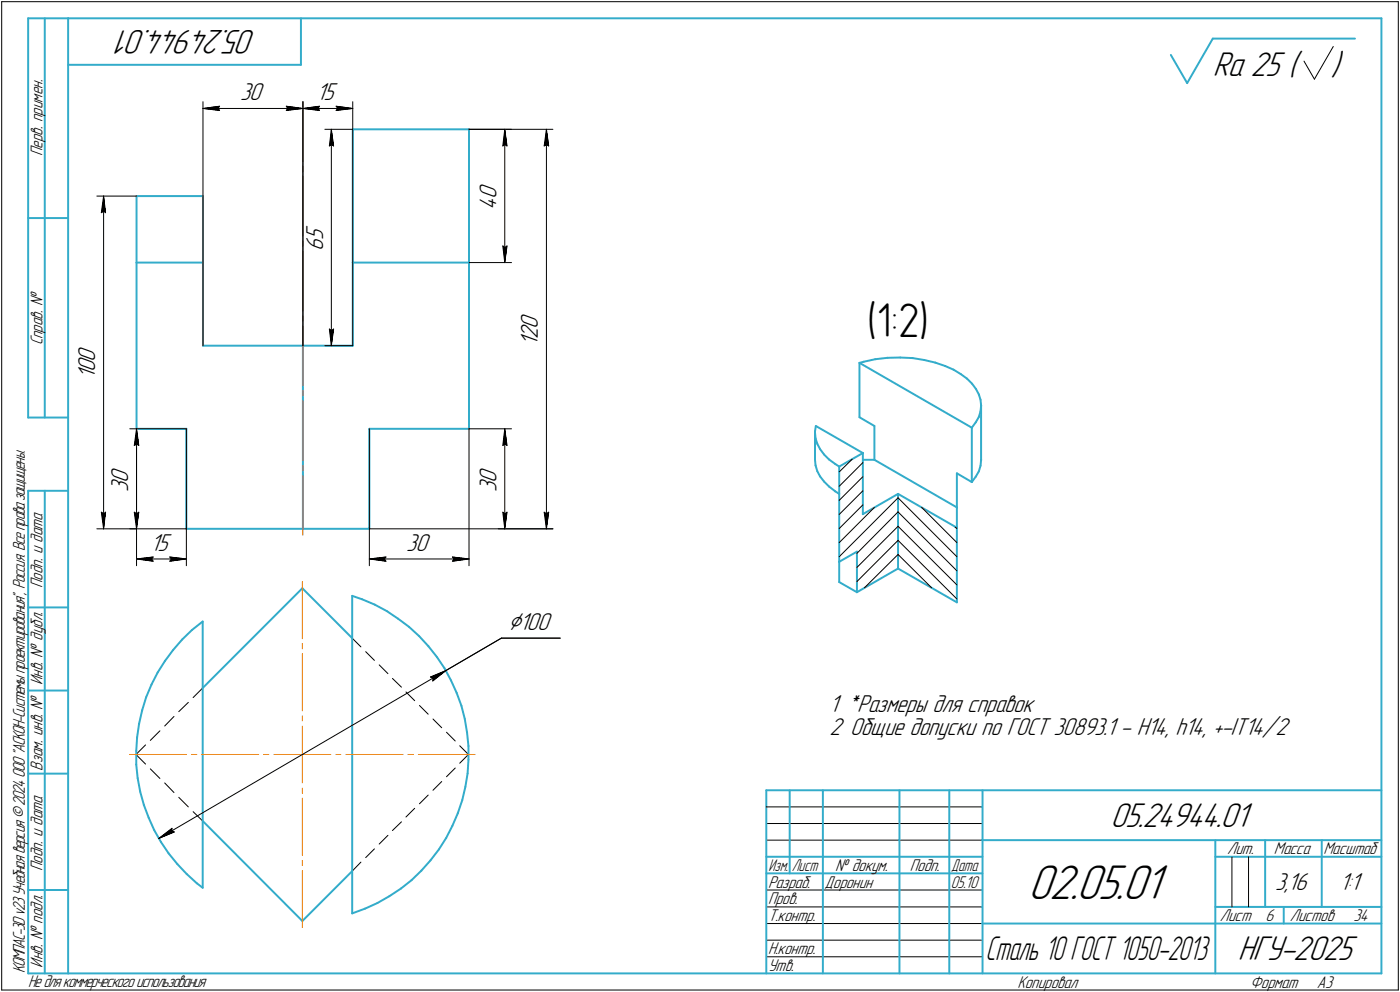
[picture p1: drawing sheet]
<svg xmlns="http://www.w3.org/2000/svg" width="421mm" height="298mm" viewBox="0 0 421 298" stroke-linecap="round" stroke-linejoin="round" font-family="sans-serif">
<defs><g id="words">
<text font-size="15.6" x="309.2" y="270.1">02.05.01</text>
<text font-size="14.6" x="260.8" y="101.3">(1:2)</text>
<g font-size="10.9">
<text x="77.1" y="9" transform="rotate(-180 77.1 9)">05.24944.01</text>
<text x="364.8" y="22.8">Ra 25 (</text>
<text x="400.3" y="22.8">)</text>
<text x="333.9" y="248.5">05.24944.01</text>
<text x="372.3" y="288.5">НГУ-2025</text>
</g>
<text font-size="10.7" x="296.3" y="288.5">Сталь 10 ГОСТ 1050-2013</text>
<text font-size="8.5" x="152.8" y="189.2">⌀100</text>
<g font-size="7.8">
<text x="72.2" y="30">30</text>
<text x="95.2" y="30">15</text>
<text x="149.3" y="59.8" transform="rotate(-90 149.3 59.8)">0</text>
<text x="149.3" y="63" transform="rotate(-90 149.3 63)">4</text>
<text x="97.1" y="75.3" transform="rotate(-90 97.1 75.3)">6</text>
<text x="97.1" y="72.1" transform="rotate(-90 97.1 72.1)">5</text>
<text x="161.8" y="101.9" transform="rotate(-90 161.8 101.9)">2</text>
<text x="161.8" y="98.7" transform="rotate(-90 161.8 98.7)">0</text>
<text x="161.8" y="104" transform="rotate(-90 161.8 104)">1</text>
<text x="28.6" y="111.9" transform="rotate(-90 28.6 111.9)">0</text>
<text x="28.6" y="108.7" transform="rotate(-90 28.6 108.7)">0</text>
<text x="28.6" y="114" transform="rotate(-90 28.6 114)">1</text>
<text x="38.5" y="147.8" transform="rotate(-90 38.5 147.8)">3</text>
<text x="38.5" y="145" transform="rotate(-90 38.5 145)">0</text>
<text x="149.3" y="147.8" transform="rotate(-90 149.3 147.8)">3</text>
<text x="149.3" y="145" transform="rotate(-90 149.3 145)">0</text>
<text x="45.2" y="165.5">15</text>
<text x="122.2" y="165.5">30</text>
<text x="249.5" y="213.8">1 *Размеры для справок</text>
<text x="249.5" y="221">2 Общие допуски по ГОСТ 30893.1 - H14, h14, +-IT14/2</text>
<text x="383.5" y="267.5">3,16</text>
<text x="402.9" y="267.5">1:1</text>
</g>
<g font-size="5.4">
<text x="12.8" y="46.9" transform="rotate(-90 12.8 46.9)">Перв. примен.</text>
<text x="12.8" y="103.8" transform="rotate(-90 12.8 103.8)">Справ. №</text>
<text x="12.8" y="176.7" transform="rotate(-90 12.8 176.7)">Подп. и дата</text>
<text x="12.8" y="205.8" transform="rotate(-90 12.8 205.8)">Инв. № дубл.</text>
<text x="12.8" y="231.6" transform="rotate(-90 12.8 231.6)">Взам. инв. №</text>
<text x="369.1" y="256.8">Лит.</text>
<text x="383.1" y="256.8">Масса</text>
<text x="398" y="256.8">Масштаб</text>
<text x="12.8" y="261.7" transform="rotate(-90 12.8 261.7)">Подп. и дата</text>
<text x="251.2" y="261.8">№ докум.</text>
<text x="273.6" y="261.8">Подп.</text>
<text x="231" y="266.8">Разраб.</text>
<text x="248" y="266.8">Доронин</text>
<text x="286" y="266.8">05.10</text>
<text x="231" y="271.8">Пров.</text>
<text x="231" y="276.8">Т.контр.</text>
<text x="366.9" y="276.8">Лист</text>
<text x="380.6" y="276.8">6</text>
<text x="387.9" y="276.8">Листов</text>
<text x="407.1" y="276.8">34</text>
<text x="231" y="286.8">Н.контр.</text>
<text x="7.5" y="292.5" transform="rotate(-90 7.5 292.5)">КОМПАС-3Dv23Учебнаяверсия©2024ООО&quot;АСКОН-Системыпроектирования&quot;, Россия. Всеправазащищены.</text>
<text x="12.8" y="290.8" transform="rotate(-90 12.8 290.8)">Инв. № подл.</text>
<text x="231" y="291.8">Утв.</text>
<text x="8.5" y="296.7">Недлякоммерческогоиспользования</text>
<text x="306" y="296.8">Копировал</text>
<text x="376" y="296.8">Формат</text>
<text x="396" y="296.8">A3</text>
</g>
<g font-size="5.3">
<text x="231.1" y="261.8">Изм.</text>
<text x="238.1" y="261.8">Лист</text>
<text x="286.1" y="261.8">Дата</text>
</g>
</g></defs>
<g fill="none" stroke="#000" stroke-width=".3">
<path d="M.5 .5v297zM.5 .5h420zM392.2 18.4l3.1 5.4zM401 14l-5.7 9.8zM420.5 .5v297zM61 30.6v73.3zM61 32.6l5-.7zM61 32.6l5 .6zM61 32.6h30.1zM65.5 32.6l.5 .6zM66 31.9l-.5 .7zM86.1 33.2l5-.6z"/>
<path d="M86.1 31.9l.4 .7zM86.1 31.9l5 .7zM86.5 32.6l-.4 .6zM91.1 30.6v73.3zM91.1 32.6l5-.7zM91.1 32.6l5 .6zM91.1 32.6h15zM95.6 32.6l.5 .6zM96.1 31.9l-.5 .7zM97.7 38.9h8.4zM99.7 38.9l.6 5zM99.7 38.9l-.6 5z"/>
<path d="M99.7 38.9v65zM101.1 33.2l5-.6zM101.1 31.9l.5 .7zM101.1 31.9l5 .7zM101.6 32.6l-.5 .6zM106.1 30.6v73.3zM141.1 38.9h12.7zM141.1 38.9h25.2zM151.8 38.9l.7 5zM151.8 38.9l-.6 5zM151.8 38.9v40zM164.3 38.9l.7 5z"/>
<path d="M164.3 38.9l-.6 5zM164.3 38.9v120zM29.1 58.9h12zM31.2 58.9l.5 5zM31.2 58.9l-.7 5zM31.2 58.9v100zM99.1 43.9l.6-.5zM99.7 43.4l.6 .5zM151.2 43.9l.6-.5zM151.8 43.4l.7 .5zM163.7 43.9l.6-.5zM164.3 43.4l.7 .5z"/>
<path d="M30.5 63.9l.7-.5zM31.2 63.4l.5 .5zM141.1 78.9h12.7zM151.2 73.9l.6 5zM151.2 73.9l.6 .5zM151.8 74.4l.7-.5zM152.5 73.9l-.7 5zM99.1 98.9l.6 5zM99.1 98.9l.6 .5zM99.7 99.4l.6-.5zM100.3 98.9l-.6 5zM97.7 103.9h8.4z"/>
<path d="M39 128.9h17zM40.4 133.9l.7-.5zM41.1 128.9v41.1zM41.1 128.9l.6 5zM41.1 133.4l.6 .5zM41.1 128.9l-.7 5zM41.1 128.9v30zM56 128.9v41.1zM111.1 128.9v41.1zM141.1 128.9h12.7zM141.1 128.9v41.1zM151.2 133.9l.6-.5z"/>
<path d="M151.8 128.9l.7 5zM151.8 133.4l.7 .5zM151.8 128.9l-.6 5zM151.8 128.9v30zM29.1 158.9h12zM30.5 153.9l.7 5zM30.5 153.9l.7 .5zM31.2 154.4l.5-.5zM31.7 153.9l-.5 5zM39 158.9h17zM40.4 153.9l.7 5zM40.4 153.9l.7 .5z"/>
<path d="M41.1 154.4l.6-.5zM41.7 153.9l-.6 5zM111.1 158.9h55.2zM149.9 158.9h16.4zM151.2 153.9l.6 5zM151.2 153.9l.6 .5zM151.8 154.4l.7-.5zM152.5 153.9l-.7 5zM163.7 153.9l.6 5zM163.7 153.9l.6 .5zM164.3 154.4l.7-.5zM165 153.9l-.7 5z"/>
<path d="M252.4 158.8l7.1-7.1zM252.4 154.6l7.1-7.1zM252.4 150.4l7.1-7.1zM252.4 146.1l7.1-7.1zM252.4 141.8l3.9-3.8zM270.1 158.2l-12.4 12.3zM270.1 153.8l-12.4 12.5zM270.1 149.6l-17.7 17.7zM270.1 158.2l17.7 17.6zM270.1 153.8l17.7 17.7zM270.1 149.6l17.7 17.7zM277.2 152.5l10.6 10.6z"/>
<path d="M287.2 158.3l.6 .5zM41.1 168l5-.6zM41.1 168l5 .7zM41.1 168h14.9zM45.6 168l.5 .7zM46.1 167.4l-.5 .6zM51.1 168.7l4.9-.7zM51.1 167.4l.5 .6zM51.1 167.4l4.9 .6zM51.6 168l-.5 .7zM111.1 168l5-.6zM111.1 168l5 .7z"/>
<path d="M111.1 168h30zM115.6 168l.5 .7zM116.1 167.4l-.5 .6zM136.1 168.7l5-.7zM136.1 167.4l.5 .6zM136.1 167.4l5 .6zM136.6 168l-.5 .7zM252.4 163.1l10.6-10.6zM257.7 174.8l12.4-12.4zM260 176.6l10.1-10zM270.1 166.6l10.1 10zM270.1 162.4l17.7 17.6z"/>
<path d="M105.9 191.8l2.6 2.6zM110 195.8l2.6 2.7zM114 199.8l2.7 2.6zM150.8 191.8h17.7zM48.1 219.6l-2.9 2.9zM52.3 215.3l-2.8 2.9zM53.8 213.9l2.8-2.8zM61 206.8l-2.9 2.8zM118 203.9l2.7 2.6zM122.1 207.9l2.6 2.7zM126.2 212l2.6 2.6zM129.5 203.5l.7 .3z"/>
<path d="M129.5 203.5l4.6-2zM130.1 204.6l4-3.1zM130.2 216.1l2.6 2.6zM130.2 203.8l-.1 .8zM134.1 201.5l16.7-9.7zM40.9 226.7l2.9 2.9zM43.8 223.9l-2.9 2.8zM45.2 231.1l2.9 2.8zM49.5 235.3l2.8 2.9zM53.8 239.6l2.8 2.9zM130.2 237.5l2.6-2.6zM134.3 233.4l2.6-2.6z"/>
<path d="M134.3 220l2.6 2.7zM138.3 229.4l2.6-2.7zM138.3 224.1l2.6 2.6zM47.8 252l3.9-3.1zM47.8 252l4.6-2zM47.8 252l86.3-50.5zM51.6 249.7l.8 .3zM51.7 248.9l-.1 .8zM58.1 243.9l2.9 2.8zM108.5 259.1l-2.6 2.7zM110 257.7l2.6-2.6zM114 253.7l2.7-2.7z"/>
<path d="M118 249.6l2.7-2.6zM122.1 245.5l2.6-2.6zM126.2 241.6l2.6-2.7zM230.5 247.5h65zM230.5 252.5h65zM230.5 242.5h65zM370.5 257.5v15zM375.5 257.5v15zM230.5 267.5h65zM230.5 272.5h65zM230.5 277.5h65zM.5 297.5h420z"/>
<path d="M230.5 282.5h65zM230.5 287.5h65z"/>
</g>
<g fill="none" stroke="#33acca" stroke-width=".59">
<path d="M8.5 5.5v120zM8.5 5.5h12zM13.5 5.5v120zM20.5 5.5v287zM20.5 5.5h395zM20.5 19.5h70zM90.5 5.5v14zM352.1 16.5l4.9 8.5zM364.7 11.6l-7.7 13.4zM364.7 11.6h42.8zM415.5 5.5v287zM106.1 38.9v40z"/>
<path d="M106.1 38.9h35zM141.1 38.9v40zM41.1 58.9v20zM41.1 58.9h19.9zM61 58.9v20zM8.5 65.5h12zM41.1 78.9v50zM41.1 78.9h19.9zM61 78.9v25zM106.1 78.9v25zM106.1 78.9h35zM141.1 78.9v50z"/>
<path d="M61 103.9h30.1zM91.1 103.9v55zM91.1 103.9h15zM258.5 109.1l33.8 19.4zM258.5 109.1v16.3zM258.5 109.1l1.3-.4zM259.8 108.7l3.4-.8zM263.2 107.9l3.8-.4zM267 107.5l3.8-.1zM270.8 107.4l3.7 .2zM274.5 107.6l3.5 .6zM278 108.2l3.3 .8z"/>
<path d="M281.3 109l2.9 1zM284.2 110l2.6 1.1zM286.8 111.1l2.2 1.3zM289 112.4l1.8 1.4zM290.8 113.8l1.6 1.5zM292.4 115.3l1.1 1.6zM293.5 116.9l.9 1.6zM294.4 118.5l.5 1.6zM8.5 125.5h12zM41.1 128.9h14.9zM56 128.9v30zM111.1 128.9v30z"/>
<path d="M111.1 128.9h30zM245.1 130v8.2zM245.1 138.2l.2 1.7zM245.1 129.6v.4zM245.1 130l.2 1.7zM245.3 139.9l.5 1.7zM245.3 131.7l.5 1.6zM245.4 128l-.3 1.6zM245.4 128l14.1 8.1zM245.8 133.3l.8 1.7zM246.6 135l1.2 1.6zM247.8 136.6l1.5 1.5z"/>
<path d="M249.3 138.1l1.9 1.3zM251.2 139.4l1.2 .8zM258.5 125.4l4.5 2.6zM259.5 138.2h3.5zM259.5 136.1v18.4zM263 128v10.2zM263 138.2l24.8 14.3zM292.3 128.5v16.4zM293.5 126.9l-1.2 1.6zM294.4 125.3l-.9 1.6zM294.9 123.6l-.5 1.7zM294.9 120.1l.2 1.7z"/>
<path d="M294.9 140l-.5 1.6zM295.1 121.8v16.4zM295.1 121.9l-.2 1.7zM295.1 121.9h.1M295.1 138.3l-.2 1.7zM295.1 138.3h.1M8.5 147.5v145zM8.5 147.5h12zM13.5 147.5v145zM56 158.9h35.1zM91.1 158.9h20zM245.8 141.6l.8 1.6z"/>
<path d="M246.6 143.2l1.2 1.5zM247.8 144.7l1.5 1.5zM249.3 146.2l1.9 1.5zM251.2 147.7l1.2 .7zM252.4 140.2l7.1-4.1zM252.4 148.4v20.4zM252.4 140.2v8.2zM259.5 154.5l10.6-6.1zM270.1 148.4v22.5zM270.1 148.4l17.7 10.2zM287.8 152.5v6.1zM287.8 142.2v10.3z"/>
<path d="M287.8 142.2l4.5 2.7zM287.8 158.6v22.4zM293.5 143.3l-1.2 1.6zM294.4 141.6l-.9 1.7zM90.9 176.8l-29.9 30zM90.9 176.8l15 15zM105.9 179.1v95.4zM105.9 179.1l3 1zM252.4 168.8v6.1zM252.4 174.9l5.3 3.1zM252.4 168.8l5.3-3zM257.7 165.8v12.2z"/>
<path d="M257.7 178l12.4-7.1zM270.1 170.9l17.7 10.1zM8.5 182.5h12zM49.6 198.6l-2.2 3.5zM52.1 195.3l-2.5 3.3zM54.8 192.2l2.9-2.9zM54.8 192.2l-2.7 3.1zM57.7 189.3l3.3-2.5zM61 186.8v80zM108.9 180.1l3.8 1.6zM112.7 181.7l3.6 1.9zM116.3 183.6l3.4 2.3z"/>
<path d="M119.7 185.9l3.3 2.5zM123 188.4l3.1 2.8zM126.1 191.2l2.8 3zM128.9 194.2l2.5 3.2zM131.4 197.4l2.3 3.4zM8.5 207.5h12zM41.8 217.5l-.6 4.1zM42.8 213.4l-1 4.1zM43.9 209.5l-1.1 3.9zM45.6 205.7l-1.7 3.8zM47.4 202.1l-1.8 3.6zM133.7 200.8l1.9 3.7z"/>
<path d="M135.6 204.5l1.7 3.7zM137.3 208.2l1.5 3.9zM138.8 212.1l1 4zM139.8 216.1l.7 4zM8.5 232.5h12zM41 225.6v4.2zM41 229.8l.4 4zM41.2 221.6l-.2 4zM41.4 233.8l.8 4.1zM42.2 237.9l1.1 4zM140 236.5l-1 4zM140.5 220.1l.4 4.1z"/>
<path d="M140.6 232.4l-.6 4.1zM140.9 228.3l-.3 4.1zM140.9 224.2v4.1zM230.5 237.5h185zM230.5 237.5v55zM237.5 237.5v25zM247.5 237.5v55zM270.5 237.5v55zM285.5 237.5v55zM295.5 237.5v55zM43.3 241.9l1.4 3.8zM44.7 245.7l1.7 3.8z"/>
<path d="M46.4 249.5l2 3.6zM48.4 253.1l2.3 3.4zM50.7 256.5l2.6 3.2zM53.3 259.7l2.8 2.9zM61 246.7l29.9 30.1zM129.5 258.6l-2.8 3zM132 255.3l-2.5 3.3zM134.2 251.8l-2.2 3.5zM136.1 248.2l-1.9 3.6zM137.7 244.4l-1.6 3.8zM139 240.5l-1.3 3.9zM230.5 257.5h65z"/>
<path d="M295.5 252.5h120zM365.5 252.5v40zM365.5 257.5h15zM380.5 252.5v20zM380.5 257.5h35zM397.5 252.5v20zM8.5 267.5h12zM56.1 262.6l3.1 2.8zM59.2 265.4l1.8 1.4zM90.9 276.8l15-15zM105.9 274.5l3.9-1.5zM109.8 273l3.7-1.6z"/>
<path d="M113.5 271.4l3.6-2.1zM117.1 269.3l3.5-2.3zM120.6 267l3.2-2.5zM123.8 264.5l2.9-2.9zM230.5 262.5h65zM295.5 277.5h70zM365.5 277.5h50zM365.5 272.5h50zM386.1 272.5v5zM8.5 292.5h12zM20.5 292.5h395z"/>
</g>
<g fill="none" stroke="#ff8000" stroke-width=".3">
<path d="M91.1 30.6v17.9zM91.1 53v18zM91.1 50v1.6zM91.1 75.5v18zM91.1 72.5v1.5zM91.1 98v17.9zM91.1 94.9v1.6zM91.1 117.4v1.6zM91.1 140v1.5zM91.1 120.5v17.9zM91.1 143v17.9zM90.9 174.8v17.1z"/>
<path d="M90.9 193.4v1.6zM90.9 196.4v17.2zM90.9 215.1v1.6zM90.9 218.2v17.1zM38.9 226.7h17.1zM57.6 226.7h1.6zM60.6 226.7h17.2zM79.2 226.7h1.7zM82.4 226.7h17.1zM90.9 236.8v1.6zM90.9 239.9v17.1zM101 226.7h1.5z"/>
<path d="M104.1 226.7h17.1zM122.7 226.7h1.6zM125.8 226.7h17.1zM90.9 258.6v1.5zM90.9 261.6v17.1z"/>
</g>
<g fill="#fff" stroke="#fff" stroke-width=".3">
<path d="M51.8 248.2h.2zM51.7 248.3h.4zM51.6 248.4h.5zM51.5 248.5h.7zM51.4 248.6h.8zM51.3 248.7h.9zM51.1 248.8h1.2zM51.1 248.8h1.2zM51 248.9h1.4zM50.9 249h1.5zM50.7 249.1h1.8zM50.6 249.2h1.9zM50.5 249.3h2.1zM50.4 249.3h2.3zM50.3 249.4h2.4zM50.2 249.5h2.5zM50 249.6h2.8zM50 249.7h2.8zM49.9 249.8h3zM49.8 249.9h3.1zM49.6 249.9h3.4zM49.5 250h3.6zM49.4 250.1h3.7zM49.3 250.2h3.9zM49.2 250.3h4zM49.1 250.4h3.9zM48.9 250.4h3.9zM48.9 250.5h3.7zM48.9 250.6h3.5zM48.8 250.7h3.4zM48.7 250.8h3.3zM48.7 250.9h3.1zM48.6 251h3zM48.5 251h2.9zM48.4 251.1h2.7zM48.3 251.2h2.7zM48.3 251.3h2.5zM48.3 251.4h2.2zM48.2 251.5h2.2zM48.1 251.5h2zM48.1 251.6h1.9zM48 251.7h1.7zM47.9 251.8h1.2zM47.8 251.9h.6z"/>
<path d="M133.5 201.6h.6zM132.8 201.7h1.2zM132.2 201.8h1.7zM132 201.8h1.9zM131.8 201.9h2.1zM131.6 202h2.2zM131.4 202.1h2.3zM131.1 202.2h2.5zM131 202.3h2.5zM130.8 202.4h2.7zM130.6 202.4h2.8zM130.4 202.5h2.9zM130.1 202.6h3.2zM130 202.7h3.3zM129.8 202.8h3.4zM129.5 202.9h3.6zM129.4 202.9h3.6zM129.1 203h3.8zM128.9 203.1h3.9zM128.7 203.2h4.1zM128.8 203.3h3.9zM128.9 203.4h3.6zM128.9 203.5h3.5zM128.9 203.5h3.4zM129 203.6h3.2zM129 203.7h3.1zM129.1 203.8h2.9zM129.1 203.9h2.8zM129.2 204h2.5zM129.3 204h2.4zM129.3 204.1h2.3zM129.4 204.2h2zM129.4 204.3h1.9zM129.5 204.4h1.7zM129.5 204.5h1.6zM129.5 204.6h1.5zM129.6 204.6h1.3zM129.6 204.7h1.2zM129.7 204.8h.9zM129.8 204.9h.8zM129.8 205h.7zM129.9 205.1h.4zM129.9 205.1h.3zM130 205.2h.1z"/>
<path d="M152.8 183.5h13.7zM152.8 183.6h13.7zM152.8 183.6h13.7zM152.8 183.7h13.7zM152.8 183.8h13.7zM152.8 183.9h13.7zM152.8 184h13.7zM152.8 184.1h13.7zM152.8 184.1h13.7zM152.8 184.2h13.7zM152.8 184.3h13.7zM152.8 184.4h13.7zM152.8 184.5h13.7zM152.8 184.6h13.7zM152.8 184.7h13.7zM152.8 184.7h13.7zM152.8 184.8h13.7zM152.8 184.9h13.7zM152.8 185h13.7zM152.8 185.1h13.7zM152.8 185.2h13.7zM152.8 185.3h13.7zM152.8 185.3h13.7zM152.8 185.4h13.7zM152.8 185.5h13.7zM152.8 185.6h13.7zM152.8 185.7h13.7zM152.8 185.8h13.7zM152.8 185.8h13.7zM152.8 185.9h13.7zM152.8 186h13.7zM152.8 186.1h13.7zM152.8 186.2h13.7zM152.8 186.3h13.7zM152.8 186.4h13.7zM152.8 186.4h13.7zM152.8 186.5h13.7zM152.8 186.6h13.7zM152.8 186.7h13.7zM152.8 186.8h13.7zM152.8 186.9h13.7zM152.8 186.9h13.7zM152.8 187h13.7zM152.8 187.1h13.7zM152.8 187.2h13.7zM152.8 187.3h13.7zM152.8 187.4h13.7zM152.8 187.5h13.7zM152.8 187.5h13.7zM152.8 187.6h13.7zM152.8 187.7h13.7zM152.8 187.8h13.7zM152.8 187.9h13.7zM152.8 188h13.7zM152.8 188h13.7zM152.8 188.1h13.7zM152.8 188.2h13.7zM152.8 188.3h13.7zM152.8 188.4h13.7zM152.8 188.5h13.7zM152.8 188.6h13.7zM152.8 188.6h13.7zM152.8 188.7h13.7zM152.8 188.8h13.7zM152.8 188.9h13.7zM152.8 189h13.7zM152.8 189.1h13.7zM152.8 189.1h13.7zM152.8 189.2h13.7zM152.8 189.3h13.7zM152.8 189.4h13.7zM152.8 189.5h13.7zM152.8 189.6h13.7zM152.8 189.7h13.7zM152.8 189.7h13.7zM152.8 189.8h13.7zM152.8 189.9h13.7zM152.8 190h13.7zM152.8 190.1h13.7zM152.8 190.2h13.7zM152.8 190.2h13.7zM152.8 190.3h13.7zM152.8 190.4h13.7zM152.8 190.5h13.7zM152.8 190.6h13.7zM152.8 190.7h13.7z"/>
<path d="M143.7 54.8h7.2zM143.7 54.9h7.2zM143.7 54.9h7.2zM143.7 55h7.2zM143.7 55.1h7.2zM143.7 55.2h7.2zM143.7 55.3h7.2zM143.7 55.4h7.2zM143.7 55.5h7.2zM143.7 55.5h7.2zM143.7 55.6h7.2zM143.7 55.7h7.2zM143.7 55.8h7.2zM143.7 55.9h7.2zM143.7 56h7.2zM143.7 56h7.2zM143.7 56.1h7.2zM143.7 56.2h7.2zM143.7 56.3h7.2zM143.7 56.4h7.2zM143.7 56.5h7.2zM143.7 56.6h7.2zM143.7 56.6h7.2zM143.7 56.7h7.2zM143.7 56.8h7.2zM143.7 56.9h7.2zM143.7 57h7.2zM143.7 57.1h7.2zM143.7 57.1h7.2zM143.7 57.2h7.2zM143.7 57.3h7.2zM143.7 57.4h7.2zM143.7 57.5h7.2zM143.7 57.6h7.2zM143.7 57.7h7.2zM143.7 57.7h7.2zM143.7 57.8h7.2zM143.7 57.9h7.2zM143.7 58h7.2zM143.7 58.1h7.2zM143.7 58.2h7.2zM143.7 58.3h7.2zM143.7 58.3h7.2zM143.7 58.4h7.2zM143.7 58.5h7.2zM143.7 58.6h7.2zM143.7 58.7h7.2zM143.7 58.8h7.2zM143.7 58.8h7.2zM143.7 58.9h7.2zM143.7 59h7.2zM143.7 59.1h7.2zM143.7 59.2h7.2zM143.7 59.3h7.2zM143.7 59.4h7.2zM143.7 59.4h7.2zM143.7 59.5h7.2zM143.7 59.6h7.2zM143.7 59.7h7.2zM143.7 59.8h7.2zM143.7 59.9h7.2zM143.7 59.9h7.2zM143.7 60h7.2zM143.7 60.1h7.2zM143.7 60.2h7.2zM143.7 60.3h7.2zM143.7 60.4h7.2zM143.7 60.5h7.2zM143.7 60.5h7.2zM143.7 60.6h7.2zM143.7 60.7h7.2zM143.7 60.8h7.2zM143.7 60.9h7.2zM143.7 61h7.2zM143.7 61h7.2zM143.7 61.1h7.2zM143.7 61.2h7.2zM143.7 61.3h7.2zM143.7 61.4h7.2zM143.7 61.5h7.2zM143.7 61.6h7.2zM143.7 61.6h7.2zM143.7 61.7h7.2zM143.7 61.8h7.2zM143.7 61.9h7.2zM143.7 62h7.2zM143.7 62.1h7.2zM143.7 62.1h7.2zM143.7 62.2h7.2zM143.7 62.3h7.2zM143.7 62.4h7.2zM143.7 62.5h7.2zM143.7 62.6h7.2zM143.7 62.7h7.2zM143.7 62.7h7.2zM143.7 62.8h7.2zM143.7 62.9h7.2z"/>
<path d="M151.7 39.1h.3zM151.7 39.2h.3zM151.7 39.3h.4zM151.6 39.4h.5zM151.6 39.5h.5zM151.6 39.5h.5zM151.6 39.6h.5zM151.6 39.7h.6zM151.5 39.8h.7zM151.5 39.9h.8zM151.5 40h.8zM151.4 40h.9zM151.4 40.1h1zM151.3 40.2h1.1zM151.3 40.3h1.2zM151.3 40.4h1.2zM151.2 40.5h1.4zM151.2 40.6h1.4zM151.1 40.6h1.5zM151.1 40.7h1.6zM151.1 40.8h1.6zM151.1 40.9h1.6zM151.1 41h1.6zM151.1 41.1h1.6zM151.1 41.1h1.6zM151.1 41.2h1.6zM151 41.3h1.7zM151 41.4h1.7zM151 41.5h1.7zM151 41.6h1.7zM151 41.7h1.7zM151 41.7h1.7zM151 41.8h1.7zM151 41.9h1.8zM151 42h1.8zM151 42.1h1.8zM151 42.2h1.8zM151 42.2h1.8zM151 42.3h1.8zM151 42.4h1.8zM150.9 42.5h1.9zM150.9 42.6h2zM150.9 42.7h2zM150.9 42.8h2zM150.9 42.8h2zM150.9 42.9h2zM150.9 43h2zM150.9 43.1h2zM150.8 43.2h2.2zM150.8 43.3h2.2zM150.8 43.3h2.2zM150.8 43.4h2.2zM150.8 43.5h2.2zM150.8 43.6h2.2zM150.8 43.7h2.2zM150.7 43.8h2.4zM150.7 43.9h2.4zM150.7 43.9h2.4zM150.7 44h2.4zM150.7 44.1h2.4zM150.7 44.2h2.4zM150.7 44.3h2.4z"/>
<path d="M150.6 73.4h2.5zM150.7 73.5h2.4zM150.7 73.6h2.4zM150.7 73.7h2.4zM150.7 73.7h2.4zM150.7 73.8h2.4zM150.7 73.9h2.4zM150.7 74h2.4zM150.8 74.1h2.2zM150.8 74.2h2.2zM150.8 74.3h2.2zM150.8 74.3h2.2zM150.8 74.4h2.2zM150.8 74.5h2.2zM150.8 74.6h2.2zM150.9 74.7h2zM150.9 74.8h2zM150.9 74.8h2zM150.9 74.9h2zM150.9 75h2zM150.9 75.1h2zM150.9 75.2h2zM150.9 75.3h1.9zM151 75.4h1.8zM151 75.4h1.8zM151 75.5h1.8zM151 75.6h1.8zM151 75.7h1.8zM151 75.8h1.8zM151 75.9h1.8zM151 75.9h1.7zM151 76h1.7zM151 76.1h1.7zM151 76.2h1.7zM151 76.3h1.7zM151 76.4h1.7zM151 76.5h1.7zM151.1 76.5h1.6zM151.1 76.6h1.6zM151.1 76.7h1.6zM151.1 76.8h1.6zM151.1 76.9h1.6zM151.1 77h1.6zM151.1 77h1.6zM151.1 77.1h1.5zM151.2 77.2h1.4zM151.2 77.3h1.4zM151.3 77.4h1.2zM151.3 77.5h1.2zM151.3 77.6h1.1zM151.4 77.6h1zM151.4 77.7h.9zM151.5 77.8h.8zM151.5 77.9h.8zM151.5 78h.7zM151.6 78.1h.6zM151.6 78.1h.5zM151.6 78.2h.5zM151.6 78.3h.5zM151.6 78.4h.5zM151.7 78.5h.4zM151.7 78.6h.3zM151.7 78.7h.3z"/>
<path d="M156.2 93.7h7.1zM156.2 93.8h7.1zM156.2 93.9h7.1zM156.2 94h7.1zM156.2 94.1h7.1zM156.2 94.1h7.1zM156.2 94.2h7.1zM156.2 94.3h7.1zM156.2 94.4h7.1zM156.2 94.5h7.1zM156.2 94.6h7.1zM156.2 94.7h7.1zM156.2 94.7h7.1zM156.2 94.8h7.1zM156.2 94.9h7.1zM156.2 95h7.1zM156.2 95.1h7.1zM156.2 95.2h7.1zM156.2 95.2h7.1zM156.2 95.3h7.1zM156.2 95.4h7.1zM156.2 95.5h7.1zM156.2 95.6h7.1zM156.2 95.7h7.1zM156.2 95.8h7.1zM156.2 95.8h7.1zM156.2 95.9h7.1zM156.2 96h7.1zM156.2 96.1h7.1zM156.2 96.2h7.1zM156.2 96.3h7.1zM156.2 96.4h7.1zM156.2 96.4h7.1zM156.2 96.5h7.1zM156.2 96.6h7.1zM156.2 96.7h7.1zM156.2 96.8h7.1zM156.2 96.9h7.1zM156.2 96.9h7.1zM156.2 97h7.1zM156.2 97.1h7.1zM156.2 97.2h7.1zM156.2 97.3h7.1zM156.2 97.4h7.1zM156.2 97.5h7.1zM156.2 97.5h7.1zM156.2 97.6h7.1zM156.2 97.7h7.1zM156.2 97.8h7.1zM156.2 97.9h7.1zM156.2 98h7.1zM156.2 98h7.1zM156.2 98.1h7.1zM156.2 98.2h7.1zM156.2 98.3h7.1zM156.2 98.4h7.1zM156.2 98.5h7.1zM156.2 98.6h7.1zM156.2 98.6h7.1zM156.2 98.7h7.1zM156.2 98.8h7.1zM156.2 98.9h7.1zM156.2 99h7.1zM156.2 99.1h7.1zM156.2 99.1h7.1zM156.2 99.2h7.1zM156.2 99.3h7.1zM156.2 99.4h7.1zM156.2 99.5h7.1zM156.2 99.6h7.1zM156.2 99.7h7.1zM156.2 99.7h7.1zM156.2 99.8h7.1zM156.2 99.9h7.1zM156.2 100h7.1zM156.2 100.1h7.1zM156.2 100.2h7.1zM156.2 100.2h7.1zM156.2 100.3h7.1zM156.2 100.4h7.1zM156.2 100.5h7.1zM156.2 100.6h7.1zM156.2 100.7h7.1zM156.2 100.8h7.1zM156.2 100.8h7.1zM156.2 100.9h7.1zM156.2 101h7.1zM156.2 101.1h7.1zM156.2 101.2h7.1zM156.2 101.3h7.1zM156.2 101.3h7.1zM156.2 101.4h7.1zM156.2 101.5h7.1zM156.2 101.6h7.1zM156.2 101.7h7.1zM156.2 101.8h7.1zM156.2 101.9h7.1zM156.2 101.9h7.1zM156.2 102h7.1zM156.2 102.1h7.1zM156.2 102.2h7.1zM156.2 102.3h7.1zM156.2 102.4h7.1zM156.2 102.4h7.1zM156.2 102.5h7.1zM156.2 102.6h7.1zM156.2 102.7h7.1zM156.2 102.8h7.1zM156.2 102.9h7.1zM156.2 103h7.1zM156.2 103h7.1zM156.2 103.1h7.1zM156.2 103.2h7.1zM156.2 103.3h7.1zM156.2 103.4h7.1zM156.2 103.5h7.1zM156.2 103.5h7.1zM156.2 103.6h7.1zM156.2 103.7h7.1zM156.2 103.8h7.1zM156.2 103.9h7.1zM156.2 104h7.1z"/>
<path d="M163.1 153.4h2.4zM163.2 153.5h2.3zM163.2 153.6h2.3zM163.2 153.7h2.3zM163.2 153.8h2.3zM163.2 153.8h2.3zM163.2 153.9h2.3zM163.2 154h2.3zM163.2 154.1h2.3zM163.2 154.2h2.2zM163.2 154.3h2.2zM163.2 154.3h2.2zM163.2 154.4h2.2zM163.2 154.5h2.2zM163.2 154.6h2.2zM163.3 154.7h2.1zM163.3 154.8h2.1zM163.3 154.9h2.1zM163.3 154.9h2.1zM163.3 155h2.1zM163.3 155.1h2.1zM163.3 155.2h2.1zM163.3 155.3h2.1zM163.4 155.4h2zM163.4 155.4h2zM163.4 155.5h2zM163.4 155.6h2zM163.4 155.7h1.9zM163.4 155.8h1.9zM163.4 155.9h1.9zM163.5 156h1.8zM163.5 156h1.8zM163.5 156.1h1.8zM163.5 156.2h1.8zM163.5 156.3h1.8zM163.5 156.4h1.8zM163.5 156.5h1.7zM163.6 156.5h1.6zM163.6 156.6h1.6zM163.6 156.7h1.6zM163.6 156.8h1.6zM163.6 156.9h1.6zM163.6 157h1.6zM163.6 157.1h1.6zM163.6 157.1h1.5zM163.7 157.2h1.4zM163.7 157.3h1.4zM163.7 157.4h1.3zM163.7 157.5h1.3zM163.8 157.6h1.1zM163.8 157.6h1.1zM163.8 157.7h1zM163.9 157.8h.9zM163.9 157.9h.9zM164 158h.8zM164 158.1h.8zM164.1 158.2h.6zM164.1 158.2h.6zM164.1 158.3h.5zM164.2 158.4h.4zM164.2 158.5h.4zM164.3 158.6h.2zM164.3 158.7h.2z"/>
<path d="M164.3 39.1h.2zM164.3 39.2h.2zM164.2 39.3h.4zM164.2 39.4h.4zM164.1 39.5h.5zM164.1 39.5h.6zM164.1 39.6h.6zM164 39.7h.8zM164 39.8h.8zM163.9 39.9h.9zM163.9 40h.9zM163.8 40h1zM163.8 40.1h1.1zM163.8 40.2h1.1zM163.7 40.3h1.3zM163.7 40.4h1.3zM163.7 40.5h1.4zM163.7 40.6h1.4zM163.6 40.6h1.5zM163.6 40.7h1.6zM163.6 40.8h1.6zM163.6 40.9h1.6zM163.6 41h1.6zM163.6 41.1h1.6zM163.6 41.1h1.6zM163.6 41.2h1.6zM163.5 41.3h1.7zM163.5 41.4h1.8zM163.5 41.5h1.8zM163.5 41.6h1.8zM163.5 41.7h1.8zM163.5 41.7h1.8zM163.5 41.8h1.8zM163.4 41.9h1.9zM163.4 42h1.9zM163.4 42.1h1.9zM163.4 42.2h2zM163.4 42.2h2zM163.4 42.3h2zM163.4 42.4h2zM163.3 42.5h2.1zM163.3 42.6h2.1zM163.3 42.7h2.1zM163.3 42.8h2.1zM163.3 42.8h2.1zM163.3 42.9h2.1zM163.3 43h2.1zM163.3 43.1h2.1zM163.2 43.2h2.2zM163.2 43.3h2.2zM163.2 43.3h2.2zM163.2 43.4h2.2zM163.2 43.5h2.2zM163.2 43.6h2.2zM163.2 43.7h2.3zM163.2 43.8h2.3zM163.2 43.9h2.3zM163.2 43.9h2.3zM163.2 44h2.3zM163.2 44.1h2.3zM163.2 44.2h2.3zM163.2 44.3h2.3z"/>
<path d="M143.7 140h7.2zM143.7 140.1h7.2zM143.7 140.2h7.2zM143.7 140.3h7.2zM143.7 140.4h7.2zM143.7 140.5h7.2zM143.7 140.5h7.2zM143.7 140.6h7.2zM143.7 140.7h7.2zM143.7 140.8h7.2zM143.7 140.9h7.2zM143.7 141h7.2zM143.7 141.1h7.2zM143.7 141.1h7.2zM143.7 141.2h7.2zM143.7 141.3h7.2zM143.7 141.4h7.2zM143.7 141.5h7.2zM143.7 141.6h7.2zM143.7 141.6h7.2zM143.7 141.7h7.2zM143.7 141.8h7.2zM143.7 141.9h7.2zM143.7 142h7.2zM143.7 142.1h7.2zM143.7 142.2h7.2zM143.7 142.2h7.2zM143.7 142.3h7.2zM143.7 142.4h7.2zM143.7 142.5h7.2zM143.7 142.6h7.2zM143.7 142.7h7.2zM143.7 142.7h7.2zM143.7 142.8h7.2zM143.7 142.9h7.2zM143.7 143h7.2zM143.7 143.1h7.2zM143.7 143.2h7.2zM143.7 143.3h7.2zM143.7 143.3h7.2zM143.7 143.4h7.2zM143.7 143.5h7.2zM143.7 143.6h7.2zM143.7 143.7h7.2zM143.7 143.8h7.2zM143.7 143.8h7.2zM143.7 143.9h7.2zM143.7 144h7.2zM143.7 144.1h7.2zM143.7 144.2h7.2zM143.7 144.3h7.2zM143.7 144.4h7.2zM143.7 144.4h7.2zM143.7 144.5h7.2zM143.7 144.6h7.2zM143.7 144.7h7.2zM143.7 144.8h7.2zM143.7 144.9h7.2zM143.7 144.9h7.2zM143.7 145h7.2zM143.7 145.1h7.2zM143.7 145.2h7.2zM143.7 145.3h7.2zM143.7 145.4h7.2zM143.7 145.5h7.2zM143.7 145.5h7.2zM143.7 145.6h7.2zM143.7 145.7h7.2zM143.7 145.8h7.2zM143.7 145.9h7.2zM143.7 146h7.2zM143.7 146h7.2zM143.7 146.1h7.2zM143.7 146.2h7.2zM143.7 146.3h7.2zM143.7 146.4h7.2zM143.7 146.5h7.2zM143.7 146.6h7.2zM143.7 146.6h7.2zM143.7 146.7h7.2zM143.7 146.8h7.2zM143.7 146.9h7.2zM143.7 147h7.2zM143.7 147.1h7.2zM143.7 147.2h7.2zM143.7 147.2h7.2zM143.7 147.3h7.2zM143.7 147.4h7.2zM143.7 147.5h7.2zM143.7 147.6h7.2zM143.7 147.7h7.2z"/>
<path d="M150.6 153.4h2.5zM150.7 153.5h2.4zM150.7 153.6h2.4zM150.7 153.7h2.4zM150.7 153.8h2.4zM150.7 153.8h2.4zM150.7 153.9h2.4zM150.7 154h2.4zM150.8 154.1h2.2zM150.8 154.2h2.2zM150.8 154.3h2.2zM150.8 154.3h2.2zM150.8 154.4h2.2zM150.8 154.5h2.2zM150.8 154.6h2.2zM150.9 154.7h2zM150.9 154.8h2zM150.9 154.9h2zM150.9 154.9h2zM150.9 155h2zM150.9 155.1h2zM150.9 155.2h2zM150.9 155.3h1.9zM151 155.4h1.8zM151 155.4h1.8zM151 155.5h1.8zM151 155.6h1.8zM151 155.7h1.8zM151 155.8h1.8zM151 155.9h1.8zM151 156h1.7zM151 156h1.7zM151 156.1h1.7zM151 156.2h1.7zM151 156.3h1.7zM151 156.4h1.7zM151 156.5h1.7zM151.1 156.5h1.6zM151.1 156.6h1.6zM151.1 156.7h1.6zM151.1 156.8h1.6zM151.1 156.9h1.6zM151.1 157h1.6zM151.1 157.1h1.6zM151.1 157.1h1.5zM151.2 157.2h1.4zM151.2 157.3h1.4zM151.3 157.4h1.2zM151.3 157.5h1.2zM151.3 157.6h1.1zM151.4 157.6h1zM151.4 157.7h.9zM151.5 157.8h.8zM151.5 157.9h.8zM151.5 158h.7zM151.6 158.1h.6zM151.6 158.2h.5zM151.6 158.2h.5zM151.6 158.3h.5zM151.6 158.4h.5zM151.7 158.5h.4zM151.7 158.6h.3zM151.7 158.7h.3z"/>
<path d="M151.7 129.1h.3zM151.7 129.2h.3zM151.7 129.3h.4zM151.6 129.4h.5zM151.6 129.5h.5zM151.6 129.5h.5zM151.6 129.6h.5zM151.6 129.7h.6zM151.5 129.8h.7zM151.5 129.9h.8zM151.5 130h.8zM151.4 130h.9zM151.4 130.1h1zM151.3 130.2h1.1zM151.3 130.3h1.2zM151.3 130.4h1.2zM151.2 130.5h1.4zM151.2 130.6h1.4zM151.1 130.6h1.5zM151.1 130.7h1.6zM151.1 130.8h1.6zM151.1 130.9h1.6zM151.1 131h1.6zM151.1 131.1h1.6zM151.1 131.1h1.6zM151.1 131.2h1.6zM151 131.3h1.7zM151 131.4h1.7zM151 131.5h1.7zM151 131.6h1.7zM151 131.7h1.7zM151 131.7h1.7zM151 131.8h1.7zM151 131.9h1.8zM151 132h1.8zM151 132.1h1.8zM151 132.2h1.8zM151 132.2h1.8zM151 132.3h1.8zM151 132.4h1.8zM150.9 132.5h1.9zM150.9 132.6h2zM150.9 132.7h2zM150.9 132.8h2zM150.9 132.8h2zM150.9 132.9h2zM150.9 133h2zM150.9 133.1h2zM150.8 133.2h2.2zM150.8 133.3h2.2zM150.8 133.3h2.2zM150.8 133.4h2.2zM150.8 133.5h2.2zM150.8 133.6h2.2zM150.8 133.7h2.2zM150.7 133.8h2.4zM150.7 133.9h2.4zM150.7 133.9h2.4zM150.7 134h2.4zM150.7 134.1h2.4zM150.7 134.2h2.4zM150.7 134.3h2.4z"/>
<path d="M122.2 159.9h7.8zM122.2 159.9h7.8zM122.2 160h7.8zM122.2 160.1h7.8zM122.2 160.2h7.8zM122.2 160.3h7.8zM122.2 160.4h7.8zM122.2 160.4h7.8zM122.2 160.5h7.8zM122.2 160.6h7.8zM122.2 160.7h7.8zM122.2 160.8h7.8zM122.2 160.9h7.8zM122.2 161h7.8zM122.2 161h7.8zM122.2 161.1h7.8zM122.2 161.2h7.8zM122.2 161.3h7.8zM122.2 161.4h7.8zM122.2 161.5h7.8zM122.2 161.5h7.8zM122.2 161.6h7.8zM122.2 161.7h7.8zM122.2 161.8h7.8zM122.2 161.9h7.8zM122.2 162h7.8zM122.2 162.1h7.8zM122.2 162.1h7.8zM122.2 162.2h7.8zM122.2 162.3h7.8zM122.2 162.4h7.8zM122.2 162.5h7.8zM122.2 162.6h7.8zM122.2 162.6h7.8zM122.2 162.7h7.8zM122.2 162.8h7.8zM122.2 162.9h7.8zM122.2 163h7.8zM122.2 163.1h7.8zM122.2 163.2h7.8zM122.2 163.2h7.8zM122.2 163.3h7.8zM122.2 163.4h7.8zM122.2 163.5h7.8zM122.2 163.6h7.8zM122.2 163.7h7.8zM122.2 163.7h7.8zM122.2 163.8h7.8zM122.2 163.9h7.8zM122.2 164h7.8zM122.2 164.1h7.8zM122.2 164.2h7.8zM122.2 164.3h7.8zM122.2 164.3h7.8zM122.2 164.4h7.8zM122.2 164.5h7.8zM122.2 164.6h7.8zM122.2 164.7h7.8zM122.2 164.8h7.8zM122.2 164.8h7.8zM122.2 164.9h7.8zM122.2 165h7.8zM122.2 165.1h7.8zM122.2 165.2h7.8zM122.2 165.3h7.8zM122.2 165.4h7.8zM122.2 165.4h7.8zM122.2 165.5h7.8zM122.2 165.6h7.8zM122.2 165.7h7.8zM122.2 165.8h7.8zM122.2 165.9h7.8zM122.2 165.9h7.8zM122.2 166h7.8zM122.2 166.1h7.8zM122.2 166.2h7.8zM122.2 166.3h7.8zM122.2 166.4h7.8zM122.2 166.5h7.8zM122.2 166.5h7.8zM122.2 166.6h7.8zM122.2 166.7h7.8zM122.2 166.8h7.8zM122.2 166.9h7.8zM122.2 167h7.8z"/>
<path d="M135.6 166.9h.6zM135.6 167h1.2zM135.6 167h1.8zM135.6 167.1h2.5zM135.6 167.2h3.1zM135.6 167.3h3.7zM135.6 167.4h3.9zM135.6 167.5h4.2zM135.6 167.6h4.4zM135.6 167.6h4.6zM135.6 167.7h4.9zM135.6 167.8h5zM135.6 167.9h5.3zM135.6 168h5.5zM135.6 168.1h5.3zM135.6 168.1h5.1zM135.6 168.2h4.9zM135.6 168.3h4.7zM135.6 168.4h4.5zM135.6 168.5h4.3zM135.6 168.6h4.1zM135.6 168.7h3.9zM135.6 168.7h3.7zM135.6 168.8h3.1zM135.6 168.9h2.5zM135.6 169h1.8zM135.6 169.1h1.2zM135.6 169.2h.6z"/>
<path d="M116 166.9h.6zM115.4 167h1.2zM114.7 167h1.9zM114.1 167.1h2.5zM113.5 167.2h3.1zM112.9 167.3h3.7zM112.7 167.4h3.9zM112.4 167.5h4.2zM112.3 167.6h4.3zM112 167.6h4.6zM111.8 167.7h4.8zM111.6 167.8h5zM111.3 167.9h5.3zM111.1 168h5.5zM111.3 168.1h5.3zM111.5 168.1h5.1zM111.7 168.2h4.9zM111.9 168.3h4.7zM112.1 168.4h4.5zM112.3 168.5h4.3zM112.5 168.6h4.1zM112.7 168.7h3.9zM112.9 168.7h3.7zM113.5 168.8h3.1zM114.1 168.9h2.5zM114.7 169h1.9zM115.4 169.1h1.2zM116 169.2h.6z"/>
<path d="M32.9 140h7.1zM32.9 140.1h7.1zM32.9 140.2h7.1zM32.9 140.3h7.1zM32.9 140.4h7.1zM32.9 140.5h7.1zM32.9 140.5h7.1zM32.9 140.6h7.1zM32.9 140.7h7.1zM32.9 140.8h7.1zM32.9 140.9h7.1zM32.9 141h7.1zM32.9 141.1h7.1zM32.9 141.1h7.1zM32.9 141.2h7.1zM32.9 141.3h7.1zM32.9 141.4h7.1zM32.9 141.5h7.1zM32.9 141.6h7.1zM32.9 141.6h7.1zM32.9 141.7h7.1zM32.9 141.8h7.1zM32.9 141.9h7.1zM32.9 142h7.1zM32.9 142.1h7.1zM32.9 142.2h7.1zM32.9 142.2h7.1zM32.9 142.3h7.1zM32.9 142.4h7.1zM32.9 142.5h7.1zM32.9 142.6h7.1zM32.9 142.7h7.1zM32.9 142.7h7.1zM32.9 142.8h7.1zM32.9 142.9h7.1zM32.9 143h7.1zM32.9 143.1h7.1zM32.9 143.2h7.1zM32.9 143.3h7.1zM32.9 143.3h7.1zM32.9 143.4h7.1zM32.9 143.5h7.1zM32.9 143.6h7.1zM32.9 143.7h7.1zM32.9 143.8h7.1zM32.9 143.8h7.1zM32.9 143.9h7.1zM32.9 144h7.1zM32.9 144.1h7.1zM32.9 144.2h7.1zM32.9 144.3h7.1zM32.9 144.4h7.1zM32.9 144.4h7.1zM32.9 144.5h7.1zM32.9 144.6h7.1zM32.9 144.7h7.1zM32.9 144.8h7.1zM32.9 144.9h7.1zM32.9 144.9h7.1zM32.9 145h7.1zM32.9 145.1h7.1zM32.9 145.2h7.1zM32.9 145.3h7.1zM32.9 145.4h7.1zM32.9 145.5h7.1zM32.9 145.5h7.1zM32.9 145.6h7.1zM32.9 145.7h7.1zM32.9 145.8h7.1zM32.9 145.9h7.1zM32.9 146h7.1zM32.9 146h7.1zM32.9 146.1h7.1zM32.9 146.2h7.1zM32.9 146.3h7.1zM32.9 146.4h7.1zM32.9 146.5h7.1zM32.9 146.6h7.1zM32.9 146.6h7.1zM32.9 146.7h7.1zM32.9 146.8h7.1zM32.9 146.9h7.1zM32.9 147h7.1zM32.9 147.1h7.1zM32.9 147.2h7.1zM32.9 147.2h7.1zM32.9 147.3h7.1zM32.9 147.4h7.1zM32.9 147.5h7.1zM32.9 147.6h7.1zM32.9 147.7h7.1z"/>
<path d="M41 129.1h.2zM41 129.2h.2zM40.9 129.3h.4zM40.9 129.4h.4zM40.8 129.5h.5zM40.8 129.5h.6zM40.8 129.6h.6zM40.7 129.7h.8zM40.7 129.8h.8zM40.6 129.9h1zM40.6 130h1zM40.6 130h1zM40.6 130.1h1.1zM40.6 130.2h1.1zM40.5 130.3h1.2zM40.5 130.4h1.2zM40.4 130.5h1.4zM40.4 130.6h1.4zM40.3 130.6h1.5zM40.3 130.7h1.6zM40.3 130.8h1.6zM40.3 130.9h1.6zM40.3 131h1.6zM40.3 131.1h1.6zM40.3 131.1h1.6zM40.3 131.2h1.6zM40.3 131.3h1.7zM40.2 131.4h1.8zM40.2 131.5h1.8zM40.2 131.6h1.8zM40.2 131.7h1.8zM40.2 131.7h1.8zM40.2 131.8h1.8zM40.2 131.9h1.9zM40.2 132h1.9zM40.2 132.1h1.9zM40.1 132.2h2zM40.1 132.2h2zM40.1 132.3h2zM40.1 132.4h2zM40.1 132.5h2zM40.1 132.6h2.1zM40.1 132.7h2.1zM40.1 132.8h2.1zM40.1 132.8h2.1zM40 132.9h2.2zM40 133h2.2zM40 133.1h2.2zM40 133.2h2.2zM40 133.3h2.2zM40 133.3h2.2zM40 133.4h2.2zM40 133.5h2.2zM40 133.6h2.2zM40 133.7h2.2zM40 133.8h2.3zM40 133.9h2.3zM40 133.9h2.3zM40 134h2.3zM40 134.1h2.3zM40 134.2h2.3zM40 134.3h2.3z"/>
<path d="M39.9 153.4h2.4zM40 153.5h2.3zM40 153.6h2.3zM40 153.7h2.3zM40 153.8h2.3zM40 153.8h2.3zM40 153.9h2.3zM40 154h2.3zM40 154.1h2.2zM40 154.2h2.2zM40 154.3h2.2zM40 154.3h2.2zM40 154.4h2.2zM40 154.5h2.2zM40 154.6h2.2zM40 154.7h2.2zM40 154.8h2.2zM40 154.9h2.2zM40.1 154.9h2.1zM40.1 155h2.1zM40.1 155.1h2.1zM40.1 155.2h2.1zM40.1 155.3h2zM40.1 155.4h2zM40.1 155.4h2zM40.1 155.5h2zM40.1 155.6h2zM40.2 155.7h1.9zM40.2 155.8h1.9zM40.2 155.9h1.9zM40.2 156h1.8zM40.2 156h1.8zM40.2 156.1h1.8zM40.2 156.2h1.8zM40.2 156.3h1.8zM40.2 156.4h1.8zM40.3 156.5h1.7zM40.3 156.5h1.6zM40.3 156.6h1.6zM40.3 156.7h1.6zM40.3 156.8h1.6zM40.3 156.9h1.6zM40.3 157h1.6zM40.3 157.1h1.6zM40.3 157.1h1.5zM40.4 157.2h1.4zM40.4 157.3h1.4zM40.5 157.4h1.2zM40.5 157.5h1.2zM40.6 157.6h1.1zM40.6 157.6h1.1zM40.6 157.7h1zM40.6 157.8h1zM40.6 157.9h1zM40.7 158h.8zM40.7 158.1h.8zM40.8 158.2h.6zM40.8 158.2h.6zM40.8 158.3h.5zM40.9 158.4h.4zM40.9 158.5h.4zM41 158.6h.2zM41 158.7h.2z"/>
<path d="M45.2 159.9h6.7zM45.2 159.9h6.7zM45.2 160h6.7zM45.2 160.1h6.7zM45.2 160.2h6.7zM45.2 160.3h6.7zM45.2 160.4h6.7zM45.2 160.4h6.7zM45.2 160.5h6.7zM45.2 160.6h6.7zM45.2 160.7h6.7zM45.2 160.8h6.7zM45.2 160.9h6.7zM45.2 161h6.7zM45.2 161h6.7zM45.2 161.1h6.7zM45.2 161.2h6.7zM45.2 161.3h6.7zM45.2 161.4h6.7zM45.2 161.5h6.7zM45.2 161.5h6.7zM45.2 161.6h6.7zM45.2 161.7h6.7zM45.2 161.8h6.7zM45.2 161.9h6.7zM45.2 162h6.7zM45.2 162.1h6.7zM45.2 162.1h6.7zM45.2 162.2h6.7zM45.2 162.3h6.7zM45.2 162.4h6.7zM45.2 162.5h6.7zM45.2 162.6h6.7zM45.2 162.6h6.7zM45.2 162.7h6.7zM45.2 162.8h6.7zM45.2 162.9h6.7zM45.2 163h6.7zM45.2 163.1h6.7zM45.2 163.2h6.7zM45.2 163.2h6.7zM45.2 163.3h6.7zM45.2 163.4h6.7zM45.2 163.5h6.7zM45.2 163.6h6.7zM45.2 163.7h6.7zM45.2 163.7h6.7zM45.2 163.8h6.7zM45.2 163.9h6.7zM45.2 164h6.7zM45.2 164.1h6.7zM45.2 164.2h6.7zM45.2 164.3h6.7zM45.2 164.3h6.7zM45.2 164.4h6.7zM45.2 164.5h6.7zM45.2 164.6h6.7zM45.2 164.7h6.7zM45.2 164.8h6.7zM45.2 164.8h6.7zM45.2 164.9h6.7zM45.2 165h6.7zM45.2 165.1h6.7zM45.2 165.2h6.7zM45.2 165.3h6.7zM45.2 165.4h6.7zM45.2 165.4h6.7zM45.2 165.5h6.7zM45.2 165.6h6.7zM45.2 165.7h6.7zM45.2 165.8h6.7zM45.2 165.9h6.7zM45.2 165.9h6.7zM45.2 166h6.7zM45.2 166.1h6.7zM45.2 166.2h6.7zM45.2 166.3h6.7zM45.2 166.4h6.7zM45.2 166.5h6.7zM45.2 166.5h6.7zM45.2 166.6h6.7zM45.2 166.7h6.7zM45.2 166.8h6.7zM45.2 166.9h6.7zM45.2 167h6.7z"/>
<path d="M46 166.9h.6zM45.4 167h1.2zM44.7 167h1.9zM44.1 167.1h2.5zM43.5 167.2h3.1zM42.8 167.3h3.8zM42.7 167.4h3.9zM42.4 167.5h4.2zM42.2 167.6h4.4zM42 167.6h4.6zM41.7 167.7h4.9zM41.6 167.8h5zM41.3 167.9h5.3zM41.1 168h5.5zM41.3 168.1h5.3zM41.5 168.1h5.1zM41.7 168.2h4.9zM41.9 168.3h4.7zM42.1 168.4h4.5zM42.2 168.5h4.4zM42.5 168.6h4.1zM42.7 168.7h3.9zM42.8 168.7h3.8zM43.5 168.8h3.1zM44.1 168.9h2.5zM44.7 169h1.9zM45.4 169.1h1.2zM46 169.2h.6z"/>
<path d="M50.5 166.9h.7zM50.5 167h1.3zM50.5 167h1.9zM50.5 167.1h2.6zM50.5 167.2h3.2zM50.5 167.3h3.8zM50.5 167.4h4zM50.5 167.5h4.3zM50.5 167.6h4.4zM50.5 167.6h4.7zM50.5 167.7h5zM50.5 167.8h5.1zM50.5 167.9h5.4zM50.5 168h5.5zM50.5 168.1h5.4zM50.5 168.1h5.2zM50.5 168.2h5zM50.5 168.3h4.8zM50.5 168.4h4.6zM50.5 168.5h4.4zM50.5 168.6h4.2zM50.5 168.7h4zM50.5 168.7h3.8zM50.5 168.8h3.2zM50.5 168.9h2.6zM50.5 169h1.9zM50.5 169.1h1.3zM50.5 169.2h.7z"/>
<path d="M22.9 103.7h7.2zM22.9 103.8h7.2zM22.9 103.9h7.2zM22.9 104h7.2zM22.9 104.1h7.2zM22.9 104.1h7.2zM22.9 104.2h7.2zM22.9 104.3h7.2zM22.9 104.4h7.2zM22.9 104.5h7.2zM22.9 104.6h7.2zM22.9 104.6h7.2zM22.9 104.7h7.2zM22.9 104.8h7.2zM22.9 104.9h7.2zM22.9 105h7.2zM22.9 105.1h7.2zM22.9 105.2h7.2zM22.9 105.2h7.2zM22.9 105.3h7.2zM22.9 105.4h7.2zM22.9 105.5h7.2zM22.9 105.6h7.2zM22.9 105.7h7.2zM22.9 105.7h7.2zM22.9 105.8h7.2zM22.9 105.9h7.2zM22.9 106h7.2zM22.9 106.1h7.2zM22.9 106.2h7.2zM22.9 106.3h7.2zM22.9 106.3h7.2zM22.9 106.4h7.2zM22.9 106.5h7.2zM22.9 106.6h7.2zM22.9 106.7h7.2zM22.9 106.8h7.2zM22.9 106.8h7.2zM22.9 106.9h7.2zM22.9 107h7.2zM22.9 107.1h7.2zM22.9 107.2h7.2zM22.9 107.3h7.2zM22.9 107.4h7.2zM22.9 107.4h7.2zM22.9 107.5h7.2zM22.9 107.6h7.2zM22.9 107.7h7.2zM22.9 107.8h7.2zM22.9 107.9h7.2zM22.9 107.9h7.2zM22.9 108h7.2zM22.9 108.1h7.2zM22.9 108.2h7.2zM22.9 108.3h7.2zM22.9 108.4h7.2zM22.9 108.5h7.2zM22.9 108.5h7.2zM22.9 108.6h7.2zM22.9 108.7h7.2zM22.9 108.8h7.2zM22.9 108.9h7.2zM22.9 109h7.2zM22.9 109.1h7.2zM22.9 109.1h7.2zM22.9 109.2h7.2zM22.9 109.3h7.2zM22.9 109.4h7.2zM22.9 109.5h7.2zM22.9 109.6h7.2zM22.9 109.6h7.2zM22.9 109.7h7.2zM22.9 109.8h7.2zM22.9 109.9h7.2zM22.9 110h7.2zM22.9 110.1h7.2zM22.9 110.2h7.2zM22.9 110.2h7.2zM22.9 110.3h7.2zM22.9 110.4h7.2zM22.9 110.5h7.2zM22.9 110.6h7.2zM22.9 110.7h7.2zM22.9 110.7h7.2zM22.9 110.8h7.2zM22.9 110.9h7.2zM22.9 111h7.2zM22.9 111.1h7.2zM22.9 111.2h7.2zM22.9 111.3h7.2zM22.9 111.3h7.2zM22.9 111.4h7.2zM22.9 111.5h7.2zM22.9 111.6h7.2zM22.9 111.7h7.2zM22.9 111.8h7.2zM22.9 111.8h7.2zM22.9 111.9h7.2zM22.9 112h7.2zM22.9 112.1h7.2zM22.9 112.2h7.2zM22.9 112.3h7.2zM22.9 112.4h7.2zM22.9 112.4h7.2zM22.9 112.5h7.2zM22.9 112.6h7.2zM22.9 112.7h7.2zM22.9 112.8h7.2zM22.9 112.9h7.2zM22.9 112.9h7.2zM22.9 113h7.2zM22.9 113.1h7.2zM22.9 113.2h7.2zM22.9 113.3h7.2zM22.9 113.4h7.2zM22.9 113.5h7.2zM22.9 113.5h7.2zM22.9 113.6h7.2zM22.9 113.7h7.2zM22.9 113.8h7.2zM22.9 113.9h7.2zM22.9 114h7.2z"/>
<path d="M31.1 59.2h.2zM31.1 59.3h.2zM31 59.4h.3zM31 59.4h.4zM30.9 59.5h.5zM30.9 59.6h.6zM30.9 59.7h.6zM30.8 59.8h.7zM30.8 59.9h.8zM30.7 59.9h.9zM30.7 60h.9zM30.6 60.1h1.1zM30.6 60.2h1.1zM30.6 60.3h1.1zM30.6 60.4h1.1zM30.6 60.5h1.1zM30.5 60.5h1.3zM30.5 60.6h1.3zM30.4 60.7h1.4zM30.4 60.8h1.5zM30.4 60.9h1.5zM30.4 61h1.5zM30.4 61h1.5zM30.4 61.1h1.5zM30.4 61.2h1.5zM30.4 61.3h1.5zM30.3 61.4h1.7zM30.3 61.5h1.7zM30.3 61.6h1.7zM30.3 61.6h1.7zM30.3 61.7h1.7zM30.3 61.8h1.7zM30.3 61.9h1.7zM30.2 62h1.9zM30.2 62.1h1.9zM30.2 62.1h1.9zM30.2 62.2h1.9zM30.2 62.3h1.9zM30.2 62.4h1.9zM30.2 62.5h1.9zM30.1 62.6h2zM30.1 62.7h2.1zM30.1 62.7h2.1zM30.1 62.8h2.1zM30.1 62.9h2.1zM30.1 63h2.1zM30.1 63.1h2.1zM30.1 63.2h2.1zM30.1 63.2h2.2zM30.1 63.3h2.2zM30.1 63.4h2.2zM30.1 63.5h2.2zM30.1 63.6h2.2zM30.1 63.7h2.2zM30.1 63.8h2.2zM30 63.8h2.3zM30 63.9h2.3zM30 64h2.3zM30 64.1h2.3zM30 64.2h2.3zM30 64.3h2.3zM30 64.3h2.3z"/>
<path d="M29.9 153.4h2.4zM30 153.5h2.3zM30 153.6h2.3zM30 153.7h2.3zM30 153.8h2.3zM30 153.8h2.3zM30 153.9h2.3zM30 154h2.3zM30.1 154.1h2.2zM30.1 154.2h2.2zM30.1 154.3h2.2zM30.1 154.3h2.2zM30.1 154.4h2.2zM30.1 154.5h2.2zM30.1 154.6h2.2zM30.1 154.7h2.1zM30.1 154.8h2.1zM30.1 154.9h2.1zM30.1 154.9h2.1zM30.1 155h2.1zM30.1 155.1h2.1zM30.1 155.2h2.1zM30.1 155.3h2zM30.2 155.4h1.9zM30.2 155.4h1.9zM30.2 155.5h1.9zM30.2 155.6h1.9zM30.2 155.7h1.9zM30.2 155.8h1.9zM30.2 155.9h1.9zM30.3 156h1.7zM30.3 156h1.7zM30.3 156.1h1.7zM30.3 156.2h1.7zM30.3 156.3h1.7zM30.3 156.4h1.7zM30.3 156.5h1.7zM30.4 156.5h1.5zM30.4 156.6h1.5zM30.4 156.7h1.5zM30.4 156.8h1.5zM30.4 156.9h1.5zM30.4 157h1.5zM30.4 157.1h1.5zM30.4 157.1h1.4zM30.5 157.2h1.3zM30.5 157.3h1.3zM30.6 157.4h1.1zM30.6 157.5h1.1zM30.6 157.6h1.1zM30.6 157.6h1.1zM30.6 157.7h1.1zM30.7 157.8h.9zM30.7 157.9h.9zM30.8 158h.8zM30.8 158.1h.7zM30.9 158.2h.6zM30.9 158.2h.6zM30.9 158.3h.5zM31 158.4h.4zM31 158.5h.3zM31.1 158.6h.2zM31.1 158.7h.2z"/>
<path d="M91.5 67.5h7.2zM91.5 67.6h7.2zM91.5 67.6h7.2zM91.5 67.7h7.2zM91.5 67.8h7.2zM91.5 67.9h7.2zM91.5 68h7.2zM91.5 68.1h7.2zM91.5 68.2h7.2zM91.5 68.2h7.2zM91.5 68.3h7.2zM91.5 68.4h7.2zM91.5 68.5h7.2zM91.5 68.6h7.2zM91.5 68.7h7.2zM91.5 68.7h7.2zM91.5 68.8h7.2zM91.5 68.9h7.2zM91.5 69h7.2zM91.5 69.1h7.2zM91.5 69.2h7.2zM91.5 69.3h7.2zM91.5 69.3h7.2zM91.5 69.4h7.2zM91.5 69.5h7.2zM91.5 69.6h7.2zM91.5 69.7h7.2zM91.5 69.8h7.2zM91.5 69.8h7.2zM91.5 69.9h7.2zM91.5 70h7.2zM91.5 70.1h7.2zM91.5 70.2h7.2zM91.5 70.3h7.2zM91.5 70.4h7.2zM91.5 70.4h7.2zM91.5 70.5h7.2zM91.5 70.6h7.2zM91.5 70.7h7.2zM91.5 70.8h7.2zM91.5 70.9h7.2zM91.5 71h7.2zM91.5 71h7.2zM91.5 71.1h7.2zM91.5 71.2h7.2zM91.5 71.3h7.2zM91.5 71.4h7.2zM91.5 71.5h7.2zM91.5 71.5h7.2zM91.5 71.6h7.2zM91.5 71.7h7.2zM91.5 71.8h7.2zM91.5 71.9h7.2zM91.5 72h7.2zM91.5 72.1h7.2zM91.5 72.1h7.2zM91.5 72.2h7.2zM91.5 72.3h7.2zM91.5 72.4h7.2zM91.5 72.5h7.2zM91.5 72.6h7.2zM91.5 72.6h7.2zM91.5 72.7h7.2zM91.5 72.8h7.2zM91.5 72.9h7.2zM91.5 73h7.2zM91.5 73.1h7.2zM91.5 73.2h7.2zM91.5 73.2h7.2zM91.5 73.3h7.2zM91.5 73.4h7.2zM91.5 73.5h7.2zM91.5 73.6h7.2zM91.5 73.7h7.2zM91.5 73.7h7.2zM91.5 73.8h7.2zM91.5 73.9h7.2zM91.5 74h7.2zM91.5 74.1h7.2zM91.5 74.2h7.2zM91.5 74.3h7.2zM91.5 74.3h7.2zM91.5 74.4h7.2zM91.5 74.5h7.2zM91.5 74.6h7.2zM91.5 74.7h7.2zM91.5 74.8h7.2zM91.5 74.8h7.2zM91.5 74.9h7.2zM91.5 75h7.2zM91.5 75.1h7.2zM91.5 75.2h7.2z"/>
<path d="M99.6 39.1h.2zM99.6 39.2h.2zM99.6 39.3h.3zM99.5 39.4h.4zM99.5 39.5h.4zM99.4 39.5h.6zM99.4 39.6h.6zM99.4 39.7h.7zM99.3 39.8h.8zM99.3 39.9h.9zM99.3 40h.9zM99.2 40h1zM99.2 40.1h1zM99.1 40.2h1.1zM99.1 40.3h1.2zM99.1 40.4h1.2zM99.1 40.5h1.3zM99.1 40.6h1.3zM99 40.6h1.4zM99 40.7h1.5zM99 40.8h1.5zM99 40.9h1.5zM99 41h1.5zM99 41.1h1.5zM99 41.1h1.5zM99 41.2h1.5zM98.9 41.3h1.7zM98.9 41.4h1.7zM98.9 41.5h1.7zM98.9 41.6h1.7zM98.9 41.7h1.7zM98.9 41.7h1.7zM98.9 41.8h1.7zM98.8 41.9h1.9zM98.8 42h1.9zM98.8 42.1h1.9zM98.8 42.2h1.9zM98.8 42.2h1.9zM98.8 42.3h1.9zM98.8 42.4h1.9zM98.7 42.5h2zM98.7 42.6h2.1zM98.7 42.7h2.1zM98.7 42.8h2.1zM98.7 42.8h2.1zM98.7 42.9h2.1zM98.7 43h2.1zM98.7 43.1h2.1zM98.6 43.2h2.2zM98.6 43.3h2.2zM98.6 43.3h2.2zM98.6 43.4h2.2zM98.6 43.5h2.2zM98.6 43.6h2.2zM98.6 43.7h2.2zM98.6 43.8h2.3zM98.6 43.9h2.3zM98.6 43.9h2.3zM98.6 44h2.3zM98.6 44.1h2.3zM98.6 44.2h2.3zM98.6 44.3h2.3z"/>
<path d="M98.5 98.4h2.4zM98.6 98.5h2.3zM98.6 98.6h2.3zM98.6 98.6h2.3zM98.6 98.7h2.3zM98.6 98.8h2.3zM98.6 98.9h2.3zM98.6 99h2.3zM98.6 99.1h2.2zM98.6 99.1h2.2zM98.6 99.2h2.2zM98.6 99.3h2.2zM98.6 99.4h2.2zM98.6 99.5h2.2zM98.6 99.6h2.2zM98.7 99.7h2.1zM98.7 99.7h2.1zM98.7 99.8h2.1zM98.7 99.9h2.1zM98.7 100h2.1zM98.7 100.1h2.1zM98.7 100.2h2.1zM98.7 100.2h2zM98.8 100.3h1.9zM98.8 100.4h1.9zM98.8 100.5h1.9zM98.8 100.6h1.9zM98.8 100.7h1.9zM98.8 100.8h1.9zM98.8 100.8h1.9zM98.9 100.9h1.7zM98.9 101h1.7zM98.9 101.1h1.7zM98.9 101.2h1.7zM98.9 101.3h1.7zM98.9 101.3h1.7zM98.9 101.4h1.7zM99 101.5h1.5zM99 101.6h1.5zM99 101.7h1.5zM99 101.8h1.5zM99 101.9h1.5zM99 101.9h1.5zM99 102h1.5zM99 102.1h1.4zM99.1 102.2h1.3zM99.1 102.3h1.3zM99.1 102.4h1.2zM99.1 102.4h1.2zM99.1 102.5h1.1zM99.2 102.6h1zM99.2 102.7h1zM99.3 102.8h.9zM99.3 102.9h.9zM99.3 103h.8zM99.4 103h.7zM99.4 103.1h.6zM99.4 103.2h.6zM99.5 103.3h.4zM99.5 103.4h.4zM99.6 103.5h.3zM99.6 103.5h.2zM99.6 103.6h.2z"/>
<path d="M95.2 24.4h6.7zM95.2 24.5h6.7zM95.2 24.6h6.7zM95.2 24.6h6.7zM95.2 24.7h6.7zM95.2 24.8h6.7zM95.2 24.9h6.7zM95.2 25h6.7zM95.2 25.1h6.7zM95.2 25.1h6.7zM95.2 25.2h6.7zM95.2 25.3h6.7zM95.2 25.4h6.7zM95.2 25.5h6.7zM95.2 25.6h6.7zM95.2 25.7h6.7zM95.2 25.7h6.7zM95.2 25.8h6.7zM95.2 25.9h6.7zM95.2 26h6.7zM95.2 26.1h6.7zM95.2 26.2h6.7zM95.2 26.2h6.7zM95.2 26.3h6.7zM95.2 26.4h6.7zM95.2 26.5h6.7zM95.2 26.6h6.7zM95.2 26.7h6.7zM95.2 26.8h6.7zM95.2 26.8h6.7zM95.2 26.9h6.7zM95.2 27h6.7zM95.2 27.1h6.7zM95.2 27.2h6.7zM95.2 27.3h6.7zM95.2 27.3h6.7zM95.2 27.4h6.7zM95.2 27.5h6.7zM95.2 27.6h6.7zM95.2 27.7h6.7zM95.2 27.8h6.7zM95.2 27.9h6.7zM95.2 27.9h6.7zM95.2 28h6.7zM95.2 28.1h6.7zM95.2 28.2h6.7zM95.2 28.3h6.7zM95.2 28.4h6.7zM95.2 28.4h6.7zM95.2 28.5h6.7zM95.2 28.6h6.7zM95.2 28.7h6.7zM95.2 28.8h6.7zM95.2 28.9h6.7zM95.2 29h6.7zM95.2 29h6.7zM95.2 29.1h6.7zM95.2 29.2h6.7zM95.2 29.3h6.7zM95.2 29.4h6.7zM95.2 29.5h6.7zM95.2 29.5h6.7zM95.2 29.6h6.7zM95.2 29.7h6.7zM95.2 29.8h6.7zM95.2 29.9h6.7zM95.2 30h6.7zM95.2 30.1h6.7zM95.2 30.1h6.7zM95.2 30.2h6.7zM95.2 30.3h6.7zM95.2 30.4h6.7zM95.2 30.5h6.7zM95.2 30.6h6.7zM95.2 30.6h6.7zM95.2 30.7h6.7zM95.2 30.8h6.7zM95.2 30.9h6.7zM95.2 31h6.7zM95.2 31.1h6.7zM95.2 31.2h6.7zM95.2 31.2h6.7zM95.2 31.3h6.7zM95.2 31.4h6.7zM95.2 31.5h6.7z"/>
<path d="M96 31.4h.6zM95.4 31.5h1.2zM94.7 31.6h1.9zM94.1 31.7h2.5zM93.6 31.7h3zM92.9 31.8h3.7zM92.7 31.9h3.9zM92.5 32h4.1zM92.3 32.1h4.3zM92.1 32.2h4.5zM91.9 32.3h4.7zM91.7 32.3h4.9zM91.5 32.4h5.1zM91.4 32.5h5.2zM91.1 32.6h5.5zM91.4 32.7h5.2zM91.6 32.8h5zM91.8 32.9h4.8zM92 32.9h4.6zM92.3 33h4.3zM92.5 33.1h4.1zM92.7 33.2h3.9zM92.9 33.3h3.7zM93.6 33.4h3zM94.1 33.4h2.5zM94.7 33.5h1.9zM95.4 33.6h1.2zM96 33.7h.6z"/>
<path d="M100.6 31.4h.7zM100.6 31.5h1.3zM100.6 31.6h1.8zM100.6 31.7h2.5zM100.6 31.7h3.1zM100.6 31.8h3.7zM100.6 31.9h4zM100.6 32h4.1zM100.6 32.1h4.3zM100.6 32.2h4.6zM100.6 32.3h4.7zM100.6 32.3h4.9zM100.6 32.4h5.1zM100.6 32.5h5.3zM100.6 32.6h5.5zM100.6 32.7h5.3zM100.6 32.8h5.1zM100.6 32.9h4.9zM100.6 32.9h4.6zM100.6 33h4.4zM100.6 33.1h4.2zM100.6 33.2h4zM100.6 33.3h3.7zM100.6 33.4h3.1zM100.6 33.4h2.5zM100.6 33.5h1.8zM100.6 33.6h1.3zM100.6 33.7h.7z"/>
<path d="M72.2 24.4h7.7zM72.2 24.5h7.7zM72.2 24.6h7.7zM72.2 24.6h7.7zM72.2 24.7h7.7zM72.2 24.8h7.7zM72.2 24.9h7.7zM72.2 25h7.7zM72.2 25.1h7.7zM72.2 25.1h7.7zM72.2 25.2h7.7zM72.2 25.3h7.7zM72.2 25.4h7.7zM72.2 25.5h7.7zM72.2 25.6h7.7zM72.2 25.7h7.7zM72.2 25.7h7.7zM72.2 25.8h7.7zM72.2 25.9h7.7zM72.2 26h7.7zM72.2 26.1h7.7zM72.2 26.2h7.7zM72.2 26.2h7.7zM72.2 26.3h7.7zM72.2 26.4h7.7zM72.2 26.5h7.7zM72.2 26.6h7.7zM72.2 26.7h7.7zM72.2 26.8h7.7zM72.2 26.8h7.7zM72.2 26.9h7.7zM72.2 27h7.7zM72.2 27.1h7.7zM72.2 27.2h7.7zM72.2 27.3h7.7zM72.2 27.3h7.7zM72.2 27.4h7.7zM72.2 27.5h7.7zM72.2 27.6h7.7zM72.2 27.7h7.7zM72.2 27.8h7.7zM72.2 27.9h7.7zM72.2 27.9h7.7zM72.2 28h7.7zM72.2 28.1h7.7zM72.2 28.2h7.7zM72.2 28.3h7.7zM72.2 28.4h7.7zM72.2 28.4h7.7zM72.2 28.5h7.7zM72.2 28.6h7.7zM72.2 28.7h7.7zM72.2 28.8h7.7zM72.2 28.9h7.7zM72.2 29h7.7zM72.2 29h7.7zM72.2 29.1h7.7zM72.2 29.2h7.7zM72.2 29.3h7.7zM72.2 29.4h7.7zM72.2 29.5h7.7zM72.2 29.5h7.7zM72.2 29.6h7.7zM72.2 29.7h7.7zM72.2 29.8h7.7zM72.2 29.9h7.7zM72.2 30h7.7zM72.2 30.1h7.7zM72.2 30.1h7.7zM72.2 30.2h7.7zM72.2 30.3h7.7zM72.2 30.4h7.7zM72.2 30.5h7.7zM72.2 30.6h7.7zM72.2 30.6h7.7zM72.2 30.7h7.7zM72.2 30.8h7.7zM72.2 30.9h7.7zM72.2 31h7.7zM72.2 31.1h7.7zM72.2 31.2h7.7zM72.2 31.2h7.7zM72.2 31.3h7.7zM72.2 31.4h7.7zM72.2 31.5h7.7z"/>
<path d="M66 31.4h.5zM65.4 31.5h1.1zM64.7 31.6h1.8zM64.1 31.7h2.4zM63.5 31.7h3zM62.8 31.8h3.7zM62.7 31.9h3.8zM62.5 32h4zM62.2 32.1h4.3zM62.1 32.2h4.4zM61.9 32.3h4.6zM61.6 32.3h4.9zM61.5 32.4h5zM61.3 32.5h5.2zM61 32.6h5.5zM61.3 32.7h5.2zM61.6 32.8h4.9zM61.7 32.9h4.8zM62 32.9h4.5zM62.2 33h4.3zM62.4 33.1h4.1zM62.7 33.2h3.8zM62.8 33.3h3.7zM63.5 33.4h3zM64.1 33.4h2.4zM64.7 33.5h1.8zM65.4 33.6h1.1zM66 33.7h.5z"/>
<path d="M85.6 31.4h.7zM85.6 31.5h1.3zM85.6 31.6h1.9zM85.6 31.7h2.5zM85.6 31.7h3.1zM85.6 31.8h3.7zM85.6 31.9h4zM85.6 32h4.1zM85.6 32.1h4.3zM85.6 32.2h4.6zM85.6 32.3h4.7zM85.6 32.3h4.9zM85.6 32.4h5.2zM85.6 32.5h5.3zM85.6 32.6h5.5zM85.6 32.7h5.3zM85.6 32.8h5.1zM85.6 32.9h4.9zM85.6 32.9h4.7zM85.6 33h4.4zM85.6 33.1h4.2zM85.6 33.2h4zM85.6 33.3h3.7zM85.6 33.4h3.1zM85.6 33.4h2.5zM85.6 33.5h1.9zM85.6 33.6h1.3zM85.6 33.7h.7z"/>
<path d="M260.9 90.1h18.4zM260.9 90.2h18.4zM260.9 90.3h18.4zM260.9 90.3h18.4zM260.9 90.4h18.4zM260.9 90.5h18.4zM260.9 90.6h18.4zM260.9 90.7h18.4zM260.9 90.8h18.4zM260.9 90.8h18.4zM260.9 90.9h18.4zM260.9 91h18.4zM260.9 91.1h18.4zM260.9 91.2h18.4zM260.9 91.3h18.4zM260.9 91.4h18.4zM260.9 91.4h18.4zM260.9 91.5h18.4zM260.9 91.6h18.4zM260.9 91.7h18.4zM260.9 91.8h18.4zM260.9 91.9h18.4zM260.9 91.9h18.4zM260.9 92h18.4zM260.9 92.1h18.4zM260.9 92.2h18.4zM260.9 92.3h18.4zM260.9 92.4h18.4zM260.9 92.5h18.4zM260.9 92.5h18.4zM260.9 92.6h18.4zM260.9 92.7h18.4zM260.9 92.8h18.4zM260.9 92.9h18.4zM260.9 93h18.4zM260.9 93h18.4zM260.9 93.1h18.4zM260.9 93.2h18.4zM260.9 93.3h18.4zM260.9 93.4h18.4zM260.9 93.5h18.4zM260.9 93.6h18.4zM260.9 93.6h18.4zM260.9 93.7h18.4zM260.9 93.8h18.4zM260.9 93.9h18.4zM260.9 94h18.4zM260.9 94.1h18.4zM260.9 94.1h18.4zM260.9 94.2h18.4zM260.9 94.3h18.4zM260.9 94.4h18.4zM260.9 94.5h18.4zM260.9 94.6h18.4zM260.9 94.7h18.4zM260.9 94.7h18.4zM260.9 94.8h18.4zM260.9 94.9h18.4zM260.9 95h18.4zM260.9 95.1h18.4zM260.9 95.2h18.4zM260.9 95.2h18.4zM260.9 95.3h18.4zM260.9 95.4h18.4zM260.9 95.5h18.4zM260.9 95.6h18.4zM260.9 95.7h18.4zM260.9 95.8h18.4zM260.9 95.8h18.4zM260.9 95.9h18.4zM260.9 96h18.4zM260.9 96.1h18.4zM260.9 96.2h18.4zM260.9 96.3h18.4zM260.9 96.4h18.4zM260.9 96.4h18.4zM260.9 96.5h18.4zM260.9 96.6h18.4zM260.9 96.7h18.4zM260.9 96.8h18.4zM260.9 96.9h18.4zM260.9 96.9h18.4zM260.9 97h18.4zM260.9 97.1h18.4zM260.9 97.2h18.4zM260.9 97.3h18.4zM260.9 97.4h18.4zM260.9 97.5h18.4zM260.9 97.5h18.4zM260.9 97.6h18.4zM260.9 97.7h18.4zM260.9 97.8h18.4zM260.9 97.9h18.4zM260.9 98h18.4zM260.9 98h18.4zM260.9 98.1h18.4zM260.9 98.2h18.4zM260.9 98.3h18.4zM260.9 98.4h18.4zM260.9 98.5h18.4zM260.9 98.6h18.4zM260.9 98.6h18.4zM260.9 98.7h18.4zM260.9 98.8h18.4zM260.9 98.9h18.4zM260.9 99h18.4zM260.9 99.1h18.4zM260.9 99.1h18.4zM260.9 99.2h18.4zM260.9 99.3h18.4zM260.9 99.4h18.4zM260.9 99.5h18.4zM260.9 99.6h18.4zM260.9 99.7h18.4zM260.9 99.7h18.4zM260.9 99.8h18.4zM260.9 99.9h18.4zM260.9 100h18.4zM260.9 100.1h18.4zM260.9 100.2h18.4zM260.9 100.2h18.4zM260.9 100.3h18.4zM260.9 100.4h18.4zM260.9 100.5h18.4zM260.9 100.6h18.4zM260.9 100.7h18.4zM260.9 100.8h18.4zM260.9 100.8h18.4zM260.9 100.9h18.4zM260.9 101h18.4zM260.9 101.1h18.4zM260.9 101.2h18.4zM260.9 101.3h18.4zM260.9 101.3h18.4zM260.9 101.4h18.4zM260.9 101.5h18.4zM260.9 101.6h18.4zM260.9 101.7h18.4zM260.9 101.8h18.4zM260.9 101.9h18.4zM260.9 101.9h18.4zM260.9 102h18.4zM260.9 102.1h18.4zM260.9 102.2h18.4zM260.9 102.3h18.4zM260.9 102.4h18.4zM260.9 102.4h18.4zM260.9 102.5h18.4zM260.9 102.6h18.4zM260.9 102.7h18.4zM260.9 102.8h18.4zM260.9 102.9h18.4zM260.9 103h18.4zM260.9 103h18.4zM260.9 103.1h18.4zM260.9 103.2h18.4zM260.9 103.3h18.4zM260.9 103.4h18.4zM260.9 103.5h18.4zM260.9 103.5h18.4zM260.9 103.6h18.4zM260.9 103.7h18.4zM260.9 103.8h18.4zM260.9 103.9h18.4zM260.9 104h18.4zM260.9 104.1h18.4zM260.9 104.1h18.4zM260.9 104.2h18.4z"/>
</g>
<g fill="#000" stroke="#000" stroke-width=".3">
<path d="M61 32.6h4.5zM61.8 32.7h3.8zM62.5 32.8h3.2zM63.2 32.9h2.6zM63.9 32.9h2zM64.7 33h1.3zM65.4 33.1h.6z"/>
<path d="M65.4 32h.6zM64.9 32.1h1.1zM64.2 32.2h1.7zM63.6 32.3h2.2zM63 32.3h2.8zM62.3 32.4h3.4zM61.7 32.5h3.9z"/>
<path d="M86.2 32h.6zM86.3 32.1h1.1zM86.3 32.2h1.8zM86.4 32.3h2.2zM86.4 32.3h2.8zM86.4 32.4h3.5zM86.5 32.5h4z"/>
<path d="M86.5 32.6h4.6zM86.5 32.7h3.9zM86.4 32.8h3.3zM86.4 32.9h2.6zM86.4 32.9h1.9zM86.3 33h1.2zM86.2 33.1h.7z"/>
<path d="M91.1 32.6h4.5zM91.9 32.7h3.8zM92.5 32.8h3.3zM93.3 32.9h2.5zM94 32.9h1.9zM94.7 33h1.3zM95.4 33.1h.7z"/>
<path d="M95.5 32h.6zM94.9 32.1h1.1zM94.2 32.2h1.7zM93.6 32.3h2.2zM93 32.3h2.8zM92.4 32.4h3.4zM91.8 32.5h3.9z"/>
<path d="M99.5 40.3h.2zM99.5 40.4h.2zM99.5 40.5h.2zM99.5 40.6h.2zM99.5 40.6h.2zM99.5 40.7h.2zM99.5 40.8h.2zM99.5 40.9h.2zM99.5 41h.2zM99.4 41.1h.3zM99.4 41.1h.3zM99.4 41.2h.3zM99.4 41.3h.3zM99.4 41.4h.3zM99.4 41.5h.3zM99.4 41.6h.3zM99.4 41.7h.3zM99.3 41.7h.4zM99.3 41.8h.4zM99.3 41.9h.4zM99.3 42h.4zM99.3 42.1h.4zM99.3 42.2h.4zM99.3 42.2h.4zM99.3 42.3h.4zM99.3 42.4h.4zM99.2 42.5h.5zM99.2 42.6h.5zM99.2 42.7h.5zM99.2 42.8h.5zM99.2 42.8h.5zM99.2 42.9h.5zM99.2 43h.5zM99.2 43.1h.5zM99.1 43.2h.6zM99.1 43.3h.6zM99.1 43.3h.6zM99.1 43.4h.6zM99.1 43.5h.5zM99.1 43.6h.4zM99.1 43.7h.2z"/>
<path d="M99.7 39.5h.1zM99.7 39.6h.1zM99.7 39.7h.1zM99.7 39.8h.1zM99.7 39.9h.1zM99.7 40h.1zM99.7 40h.1zM99.7 40.1h.2zM99.7 40.2h.2zM99.7 40.3h.2zM99.7 40.4h.2zM99.7 40.5h.2zM99.7 40.6h.2zM99.7 40.6h.2zM99.7 40.7h.2zM99.7 40.8h.3zM99.7 40.9h.3zM99.7 41h.3zM99.7 41.1h.3zM99.7 41.1h.3zM99.7 41.2h.3zM99.7 41.3h.3zM99.7 41.4h.4zM99.7 41.5h.4zM99.7 41.6h.4zM99.7 41.7h.4zM99.7 41.7h.4zM99.7 41.8h.4zM99.7 41.9h.4zM99.7 42h.5zM99.7 42.1h.5zM99.7 42.2h.5zM99.7 42.2h.5zM99.7 42.3h.5zM99.7 42.4h.5zM99.7 42.5h.5zM99.7 42.6h.5zM99.7 42.7h.5zM99.7 42.8h.5zM99.7 42.8h.5zM99.7 42.9h.5zM99.7 43h.5zM99.7 43.1h.5zM99.7 43.2h.5zM99.7 43.3h.6zM99.7 43.3h.6zM99.7 43.4h.6zM99.8 43.5h.5zM100 43.6h.3zM100.1 43.7h.2z"/>
<path d="M101.2 32h.6zM101.3 32.1h1.1zM101.3 32.2h1.7zM101.3 32.3h2.3zM101.4 32.3h2.8zM101.5 32.4h3.4zM101.6 32.5h3.9z"/>
<path d="M101.6 32.6h4.5zM101.6 32.7h3.8zM101.5 32.8h3.2zM101.4 32.9h2.6zM101.3 32.9h2zM101.3 33h1.2zM101.2 33.1h.7z"/>
<path d="M151.6 40.3h.2zM151.6 40.4h.2zM151.6 40.5h.2zM151.6 40.6h.2zM151.6 40.6h.2zM151.6 40.7h.2zM151.6 40.8h.2zM151.6 40.9h.2zM151.6 41h.2zM151.6 41.1h.2zM151.6 41.1h.2zM151.6 41.2h.2zM151.6 41.3h.2zM151.6 41.4h.2zM151.6 41.5h.2zM151.6 41.6h.2zM151.6 41.7h.2zM151.5 41.7h.3zM151.5 41.8h.3zM151.5 41.9h.3zM151.5 42h.3zM151.5 42.1h.3zM151.5 42.2h.3zM151.5 42.2h.3zM151.5 42.3h.3zM151.5 42.4h.3zM151.4 42.5h.4zM151.4 42.6h.4zM151.4 42.7h.4zM151.4 42.8h.4zM151.4 42.8h.4zM151.4 42.9h.4zM151.4 43h.4zM151.4 43.1h.4zM151.3 43.2h.5zM151.3 43.3h.5zM151.3 43.3h.5zM151.3 43.4h.5zM151.3 43.5h.4zM151.3 43.6h.3zM151.3 43.7h.2z"/>
<path d="M151.8 39.5h.2zM151.8 39.6h.2zM151.8 39.7h.2zM151.8 39.8h.2zM151.8 39.9h.2zM151.8 40h.2zM151.8 40h.2zM151.8 40.1h.3zM151.8 40.2h.3zM151.8 40.3h.3zM151.8 40.4h.3zM151.8 40.5h.3zM151.8 40.6h.3zM151.8 40.6h.3zM151.8 40.7h.3zM151.8 40.8h.3zM151.8 40.9h.3zM151.8 41h.3zM151.8 41.1h.3zM151.8 41.1h.3zM151.8 41.2h.3zM151.8 41.3h.3zM151.8 41.4h.4zM151.8 41.5h.4zM151.8 41.6h.4zM151.8 41.7h.4zM151.8 41.7h.4zM151.8 41.8h.4zM151.8 41.9h.4zM151.8 42h.5zM151.8 42.1h.5zM151.8 42.2h.5zM151.8 42.2h.5zM151.8 42.3h.5zM151.8 42.4h.5zM151.8 42.5h.5zM151.8 42.6h.5zM151.8 42.7h.6zM151.8 42.8h.6zM151.8 42.8h.6zM151.8 42.9h.6zM151.8 43h.6zM151.8 43.1h.6zM151.8 43.2h.6zM151.8 43.3h.7zM151.8 43.3h.7zM151.8 43.4h.7zM152 43.5h.5zM152.1 43.6h.4zM152.2 43.7h.3z"/>
<path d="M164.2 40.1h.1zM164.2 40.2h.1zM164.2 40.3h.1zM164.2 40.4h.1zM164.2 40.5h.1zM164.2 40.6h.1zM164.2 40.6h.1zM164.2 40.7h.1zM164.1 40.8h.2zM164.1 40.9h.2zM164.1 41h.2zM164.1 41.1h.2zM164.1 41.1h.2zM164.1 41.2h.2zM164.1 41.3h.2zM164 41.4h.3zM164 41.5h.3zM164 41.6h.3zM164 41.7h.3zM164 41.7h.3zM164 41.8h.3zM164 41.9h.3zM163.9 42h.4zM163.9 42.1h.4zM163.9 42.2h.4zM163.9 42.2h.4zM163.9 42.3h.4zM163.9 42.4h.4zM163.9 42.5h.4zM163.9 42.6h.4zM163.8 42.7h.5zM163.8 42.8h.5zM163.8 42.8h.5zM163.8 42.9h.5zM163.8 43h.5zM163.8 43.1h.5zM163.8 43.2h.5zM163.7 43.3h.6zM163.7 43.3h.6zM163.7 43.4h.6zM163.7 43.5h.6zM163.7 43.6h.4zM163.7 43.7h.3z"/>
<path d="M164.3 39.5h.2zM164.3 39.6h.2zM164.3 39.7h.2zM164.3 39.8h.2zM164.3 39.9h.2zM164.3 40h.2zM164.3 40h.2zM164.3 40.1h.3zM164.3 40.2h.3zM164.3 40.3h.3zM164.3 40.4h.3zM164.3 40.5h.3zM164.3 40.6h.3zM164.3 40.6h.3zM164.3 40.7h.3zM164.3 40.8h.4zM164.3 40.9h.4zM164.3 41h.4zM164.3 41.1h.4zM164.3 41.1h.4zM164.3 41.2h.4zM164.3 41.3h.4zM164.3 41.4h.5zM164.3 41.5h.5zM164.3 41.6h.5zM164.3 41.7h.5zM164.3 41.7h.5zM164.3 41.8h.5zM164.3 41.9h.5zM164.3 42h.5zM164.3 42.1h.5zM164.3 42.2h.5zM164.3 42.2h.5zM164.3 42.3h.5zM164.3 42.4h.5zM164.3 42.5h.5zM164.3 42.6h.5zM164.3 42.7h.6zM164.3 42.8h.6zM164.3 42.8h.6zM164.3 42.9h.6zM164.3 43h.6zM164.3 43.1h.6zM164.3 43.2h.6zM164.3 43.3h.7zM164.3 43.3h.7zM164.3 43.4h.7zM164.5 43.5h.5zM164.7 43.6h.3zM164.8 43.7h.2z"/>
<path d="M31 60.2h.2zM31 60.3h.2zM31 60.4h.2zM31 60.5h.2zM31 60.5h.2zM31 60.6h.2zM31 60.7h.2zM31 60.8h.2zM30.9 60.9h.3zM30.9 61h.3zM30.9 61h.3zM30.9 61.1h.3zM30.9 61.2h.3zM30.9 61.3h.3zM30.9 61.4h.3zM30.8 61.5h.4zM30.8 61.6h.4zM30.8 61.6h.4zM30.8 61.7h.4zM30.8 61.8h.4zM30.8 61.9h.4zM30.8 62h.4zM30.7 62.1h.5zM30.7 62.1h.5zM30.7 62.2h.5zM30.7 62.3h.5zM30.7 62.4h.5zM30.7 62.5h.5zM30.7 62.6h.5zM30.7 62.7h.5zM30.6 62.7h.6zM30.6 62.8h.6zM30.6 62.9h.6zM30.6 63h.6zM30.6 63.1h.6zM30.6 63.2h.6zM30.6 63.2h.6zM30.6 63.3h.6zM30.6 63.4h.6zM30.6 63.5h.5zM30.6 63.6h.4zM30.6 63.7h.2zM30.6 63.8h.1z"/>
<path d="M31.2 59.7h.1zM31.2 59.8h.1zM31.2 59.9h.1zM31.2 59.9h.1zM31.2 60h.1zM31.2 60.1h.1zM31.2 60.2h.1zM31.2 60.3h.1zM31.2 60.4h.2zM31.2 60.5h.2zM31.2 60.5h.2zM31.2 60.6h.2zM31.2 60.7h.2zM31.2 60.8h.2zM31.2 60.9h.2zM31.2 61h.2zM31.2 61h.2zM31.2 61.1h.3zM31.2 61.2h.3zM31.2 61.3h.3zM31.2 61.4h.3zM31.2 61.5h.3zM31.2 61.6h.3zM31.2 61.6h.3zM31.2 61.7h.3zM31.2 61.8h.4zM31.2 61.9h.4zM31.2 62h.4zM31.2 62.1h.4zM31.2 62.1h.4zM31.2 62.2h.4zM31.2 62.3h.4zM31.2 62.4h.4zM31.2 62.5h.4zM31.2 62.6h.5zM31.2 62.7h.5zM31.2 62.7h.5zM31.2 62.8h.5zM31.2 62.9h.5zM31.2 63h.5zM31.2 63.1h.5zM31.2 63.2h.5zM31.2 63.2h.5zM31.2 63.3h.5zM31.2 63.4h.5zM31.3 63.5h.4zM31.4 63.6h.3zM31.5 63.7h.2zM31.6 63.8h.1z"/>
<path d="M151.3 74.1h.2zM151.3 74.2h.3zM151.3 74.3h.3zM151.3 74.3h.4zM151.3 74.4h.5zM151.3 74.5h.5zM151.3 74.6h.5zM151.4 74.7h.4zM151.4 74.8h.4zM151.4 74.8h.4zM151.4 74.9h.4zM151.4 75h.4zM151.4 75.1h.4zM151.4 75.2h.4zM151.4 75.3h.4zM151.5 75.4h.3zM151.5 75.4h.3zM151.5 75.5h.3zM151.5 75.6h.3zM151.5 75.7h.3zM151.5 75.8h.3zM151.5 75.9h.3zM151.5 75.9h.3zM151.5 76h.3zM151.6 76.1h.2zM151.6 76.2h.2zM151.6 76.3h.2zM151.6 76.4h.2zM151.6 76.5h.2zM151.6 76.5h.2zM151.6 76.6h.2zM151.6 76.7h.2zM151.6 76.8h.2zM151.6 76.9h.2zM151.6 77h.2zM151.6 77h.2zM151.6 77.1h.2zM151.6 77.2h.2zM151.6 77.3h.2zM151.6 77.4h.2zM151.6 77.5h.2z"/>
<path d="M152.3 74.1h.2zM152.1 74.2h.4zM152.1 74.3h.4zM152 74.3h.5zM151.8 74.4h.7zM151.8 74.5h.7zM151.8 74.6h.6zM151.8 74.7h.6zM151.8 74.8h.6zM151.8 74.8h.6zM151.8 74.9h.6zM151.8 75h.6zM151.8 75.1h.6zM151.8 75.2h.5zM151.8 75.3h.5zM151.8 75.4h.5zM151.8 75.4h.5zM151.8 75.5h.5zM151.8 75.6h.5zM151.8 75.7h.5zM151.8 75.8h.5zM151.8 75.9h.4zM151.8 75.9h.4zM151.8 76h.4zM151.8 76.1h.4zM151.8 76.2h.4zM151.8 76.3h.4zM151.8 76.4h.4zM151.8 76.5h.3zM151.8 76.5h.3zM151.8 76.6h.3zM151.8 76.7h.3zM151.8 76.8h.3zM151.8 76.9h.3zM151.8 77h.3zM151.8 77h.3zM151.8 77.1h.3zM151.8 77.2h.3zM151.8 77.3h.3zM151.8 77.4h.3zM151.8 77.5h.3zM151.8 77.6h.3zM151.8 77.6h.3zM151.8 77.7h.2zM151.8 77.8h.2zM151.8 77.9h.2zM151.8 78h.2zM151.8 78.1h.2zM151.8 78.1h.2zM151.8 78.2h.2z"/>
<path d="M99.1 99.1h.2zM99.1 99.1h.3zM99.1 99.2h.4zM99.1 99.3h.5zM99.1 99.4h.6zM99.1 99.5h.6zM99.1 99.6h.6zM99.2 99.7h.5zM99.2 99.7h.5zM99.2 99.8h.5zM99.2 99.9h.5zM99.2 100h.5zM99.2 100.1h.5zM99.2 100.2h.5zM99.2 100.2h.5zM99.3 100.3h.4zM99.3 100.4h.4zM99.3 100.5h.4zM99.3 100.6h.4zM99.3 100.7h.4zM99.3 100.8h.4zM99.3 100.8h.4zM99.3 100.9h.4zM99.3 101h.4zM99.4 101.1h.3zM99.4 101.2h.3zM99.4 101.3h.3zM99.4 101.3h.3zM99.4 101.4h.3zM99.4 101.5h.3zM99.4 101.6h.3zM99.4 101.7h.3zM99.5 101.8h.2zM99.5 101.9h.2zM99.5 101.9h.2zM99.5 102h.2zM99.5 102.1h.2zM99.5 102.2h.2zM99.5 102.3h.2zM99.5 102.4h.2zM99.5 102.4h.2z"/>
<path d="M100.2 99.1h.1zM100 99.1h.3zM99.9 99.2h.4zM99.8 99.3h.5zM99.7 99.4h.6zM99.7 99.5h.6zM99.7 99.6h.5zM99.7 99.7h.5zM99.7 99.7h.5zM99.7 99.8h.5zM99.7 99.9h.5zM99.7 100h.5zM99.7 100.1h.5zM99.7 100.2h.5zM99.7 100.2h.5zM99.7 100.3h.5zM99.7 100.4h.5zM99.7 100.5h.5zM99.7 100.6h.5zM99.7 100.7h.5zM99.7 100.8h.5zM99.7 100.8h.4zM99.7 100.9h.4zM99.7 101h.4zM99.7 101.1h.4zM99.7 101.2h.4zM99.7 101.3h.4zM99.7 101.3h.4zM99.7 101.4h.3zM99.7 101.5h.3zM99.7 101.6h.3zM99.7 101.7h.3zM99.7 101.8h.3zM99.7 101.9h.3zM99.7 101.9h.3zM99.7 102h.2zM99.7 102.1h.2zM99.7 102.2h.2zM99.7 102.3h.2zM99.7 102.4h.2zM99.7 102.4h.2zM99.7 102.5h.2zM99.7 102.6h.2zM99.7 102.7h.1zM99.7 102.8h.1zM99.7 102.9h.1zM99.7 103h.1zM99.7 103h.1zM99.7 103.1h.1zM99.7 103.2h.1z"/>
<path d="M40.9 130.1h.2zM40.9 130.2h.2zM40.9 130.3h.2zM40.9 130.4h.2zM40.9 130.5h.2zM40.9 130.6h.2zM40.9 130.6h.2zM40.9 130.7h.2zM40.8 130.8h.3zM40.8 130.9h.3zM40.8 131h.3zM40.8 131.1h.3zM40.8 131.1h.3zM40.8 131.2h.3zM40.8 131.3h.3zM40.7 131.4h.4zM40.7 131.5h.4zM40.7 131.6h.4zM40.7 131.7h.4zM40.7 131.7h.4zM40.7 131.8h.4zM40.7 131.9h.4zM40.6 132h.5zM40.6 132.1h.5zM40.6 132.2h.5zM40.6 132.2h.5zM40.6 132.3h.5zM40.6 132.4h.5zM40.6 132.5h.5zM40.6 132.6h.5zM40.6 132.7h.5zM40.6 132.8h.5zM40.6 132.8h.5zM40.6 132.9h.5zM40.6 133h.5zM40.6 133.1h.5zM40.6 133.2h.5zM40.5 133.3h.6zM40.5 133.3h.6zM40.5 133.4h.6zM40.5 133.5h.5zM40.5 133.6h.3zM40.5 133.7h.2z"/>
<path d="M41.1 129.5h.1zM41.1 129.6h.1zM41.1 129.7h.1zM41.1 129.8h.1zM41.1 129.9h.1zM41.1 130h.1zM41.1 130h.1zM41.1 130.1h.2zM41.1 130.2h.2zM41.1 130.3h.2zM41.1 130.4h.2zM41.1 130.5h.2zM41.1 130.6h.2zM41.1 130.6h.2zM41.1 130.7h.2zM41.1 130.8h.3zM41.1 130.9h.3zM41.1 131h.3zM41.1 131.1h.3zM41.1 131.1h.3zM41.1 131.2h.3zM41.1 131.3h.3zM41.1 131.4h.4zM41.1 131.5h.4zM41.1 131.6h.4zM41.1 131.7h.4zM41.1 131.7h.4zM41.1 131.8h.4zM41.1 131.9h.4zM41.1 132h.5zM41.1 132.1h.5zM41.1 132.2h.5zM41.1 132.2h.5zM41.1 132.3h.5zM41.1 132.4h.5zM41.1 132.5h.5zM41.1 132.6h.5zM41.1 132.7h.6zM41.1 132.8h.6zM41.1 132.8h.6zM41.1 132.9h.6zM41.1 133h.6zM41.1 133.1h.6zM41.1 133.2h.6zM41.1 133.3h.6zM41.1 133.3h.6zM41.1 133.4h.6zM41.2 133.5h.5zM41.4 133.6h.3zM41.5 133.7h.2z"/>
<path d="M151.6 130.3h.2zM151.6 130.4h.2zM151.6 130.5h.2zM151.6 130.6h.2zM151.6 130.6h.2zM151.6 130.7h.2zM151.6 130.8h.2zM151.6 130.9h.2zM151.6 131h.2zM151.6 131.1h.2zM151.6 131.1h.2zM151.6 131.2h.2zM151.6 131.3h.2zM151.6 131.4h.2zM151.6 131.5h.2zM151.6 131.6h.2zM151.6 131.7h.2zM151.5 131.7h.3zM151.5 131.8h.3zM151.5 131.9h.3zM151.5 132h.3zM151.5 132.1h.3zM151.5 132.2h.3zM151.5 132.2h.3zM151.5 132.3h.3zM151.5 132.4h.3zM151.4 132.5h.4zM151.4 132.6h.4zM151.4 132.7h.4zM151.4 132.8h.4zM151.4 132.8h.4zM151.4 132.9h.4zM151.4 133h.4zM151.4 133.1h.4zM151.3 133.2h.5zM151.3 133.3h.5zM151.3 133.3h.5zM151.3 133.4h.5zM151.3 133.5h.4zM151.3 133.6h.3zM151.3 133.7h.2z"/>
<path d="M151.8 129.5h.2zM151.8 129.6h.2zM151.8 129.7h.2zM151.8 129.8h.2zM151.8 129.9h.2zM151.8 130h.2zM151.8 130h.2zM151.8 130.1h.3zM151.8 130.2h.3zM151.8 130.3h.3zM151.8 130.4h.3zM151.8 130.5h.3zM151.8 130.6h.3zM151.8 130.6h.3zM151.8 130.7h.3zM151.8 130.8h.3zM151.8 130.9h.3zM151.8 131h.3zM151.8 131.1h.3zM151.8 131.1h.3zM151.8 131.2h.3zM151.8 131.3h.3zM151.8 131.4h.4zM151.8 131.5h.4zM151.8 131.6h.4zM151.8 131.7h.4zM151.8 131.7h.4zM151.8 131.8h.4zM151.8 131.9h.4zM151.8 132h.5zM151.8 132.1h.5zM151.8 132.2h.5zM151.8 132.2h.5zM151.8 132.3h.5zM151.8 132.4h.5zM151.8 132.5h.5zM151.8 132.6h.5zM151.8 132.7h.6zM151.8 132.8h.6zM151.8 132.8h.6zM151.8 132.9h.6zM151.8 133h.6zM151.8 133.1h.6zM151.8 133.2h.6zM151.8 133.3h.7zM151.8 133.3h.7zM151.8 133.4h.7zM152 133.5h.5zM152.1 133.6h.4zM152.2 133.7h.3z"/>
<path d="M30.6 154.1h.1zM30.6 154.2h.2zM30.6 154.3h.4zM30.6 154.3h.5zM30.6 154.4h.6zM30.6 154.5h.6zM30.6 154.6h.6zM30.6 154.7h.6zM30.6 154.8h.6zM30.6 154.9h.6zM30.6 154.9h.6zM30.6 155h.6zM30.6 155.1h.6zM30.7 155.2h.5zM30.7 155.3h.5zM30.7 155.4h.5zM30.7 155.4h.5zM30.7 155.5h.5zM30.7 155.6h.5zM30.7 155.7h.5zM30.7 155.8h.5zM30.8 155.9h.4zM30.8 156h.4zM30.8 156h.4zM30.8 156.1h.4zM30.8 156.2h.4zM30.8 156.3h.4zM30.8 156.4h.4zM30.9 156.5h.3zM30.9 156.5h.3zM30.9 156.6h.3zM30.9 156.7h.3zM30.9 156.8h.3zM30.9 156.9h.3zM30.9 157h.3zM31 157.1h.2zM31 157.1h.2zM31 157.2h.2zM31 157.3h.2zM31 157.4h.2zM31 157.5h.2zM31 157.6h.2zM31 157.6h.2z"/>
<path d="M31.6 154.1h.1zM31.5 154.2h.2zM31.4 154.3h.3zM31.3 154.3h.4zM31.2 154.4h.5zM31.2 154.5h.5zM31.2 154.6h.5zM31.2 154.7h.5zM31.2 154.8h.5zM31.2 154.9h.5zM31.2 154.9h.5zM31.2 155h.5zM31.2 155.1h.5zM31.2 155.2h.5zM31.2 155.3h.5zM31.2 155.4h.4zM31.2 155.4h.4zM31.2 155.5h.4zM31.2 155.6h.4zM31.2 155.7h.4zM31.2 155.8h.4zM31.2 155.9h.4zM31.2 156h.4zM31.2 156h.4zM31.2 156.1h.3zM31.2 156.2h.3zM31.2 156.3h.3zM31.2 156.4h.3zM31.2 156.5h.3zM31.2 156.5h.3zM31.2 156.6h.3zM31.2 156.7h.3zM31.2 156.8h.2zM31.2 156.9h.2zM31.2 157h.2zM31.2 157.1h.2zM31.2 157.1h.2zM31.2 157.2h.2zM31.2 157.3h.2zM31.2 157.4h.2zM31.2 157.5h.2zM31.2 157.6h.1zM31.2 157.6h.1zM31.2 157.7h.1zM31.2 157.8h.1zM31.2 157.9h.1zM31.2 158h.1zM31.2 158.1h.1zM31.2 158.2h.1z"/>
<path d="M40.5 154.1h.1zM40.5 154.2h.2zM40.5 154.3h.4zM40.5 154.3h.5zM40.5 154.4h.6zM40.5 154.5h.6zM40.6 154.6h.5zM40.6 154.7h.5zM40.6 154.8h.5zM40.6 154.9h.5zM40.6 154.9h.5zM40.6 155h.5zM40.6 155.1h.5zM40.6 155.2h.5zM40.6 155.3h.5zM40.6 155.4h.5zM40.6 155.4h.5zM40.6 155.5h.5zM40.6 155.6h.5zM40.6 155.7h.5zM40.6 155.8h.5zM40.7 155.9h.4zM40.7 156h.4zM40.7 156h.4zM40.7 156.1h.4zM40.7 156.2h.4zM40.7 156.3h.4zM40.7 156.4h.4zM40.8 156.5h.3zM40.8 156.5h.3zM40.8 156.6h.3zM40.8 156.7h.3zM40.8 156.8h.3zM40.8 156.9h.3zM40.8 157h.3zM40.9 157.1h.2zM40.9 157.1h.2zM40.9 157.2h.2zM40.9 157.3h.2zM40.9 157.4h.2zM40.9 157.5h.2zM40.9 157.6h.2zM40.9 157.6h.2z"/>
<path d="M41.6 154.1h.1zM41.4 154.2h.3zM41.3 154.3h.4zM41.2 154.3h.5zM41.1 154.4h.6zM41.1 154.5h.6zM41.1 154.6h.6zM41.1 154.7h.6zM41.1 154.8h.6zM41.1 154.9h.6zM41.1 154.9h.6zM41.1 155h.6zM41.1 155.1h.6zM41.1 155.2h.5zM41.1 155.3h.5zM41.1 155.4h.5zM41.1 155.4h.5zM41.1 155.5h.5zM41.1 155.6h.5zM41.1 155.7h.5zM41.1 155.8h.5zM41.1 155.9h.4zM41.1 156h.4zM41.1 156h.4zM41.1 156.1h.4zM41.1 156.2h.4zM41.1 156.3h.4zM41.1 156.4h.4zM41.1 156.5h.3zM41.1 156.5h.3zM41.1 156.6h.3zM41.1 156.7h.3zM41.1 156.8h.3zM41.1 156.9h.3zM41.1 157h.3zM41.1 157.1h.2zM41.1 157.1h.2zM41.1 157.2h.2zM41.1 157.3h.2zM41.1 157.4h.2zM41.1 157.5h.2zM41.1 157.6h.2zM41.1 157.6h.2zM41.1 157.7h.1zM41.1 157.8h.1zM41.1 157.9h.1zM41.1 158h.1zM41.1 158.1h.1zM41.1 158.2h.1zM41.1 158.2h.1z"/>
<path d="M151.3 154.1h.2zM151.3 154.2h.3zM151.3 154.3h.3zM151.3 154.3h.4zM151.3 154.4h.5zM151.3 154.5h.5zM151.3 154.6h.5zM151.4 154.7h.4zM151.4 154.8h.4zM151.4 154.9h.4zM151.4 154.9h.4zM151.4 155h.4zM151.4 155.1h.4zM151.4 155.2h.4zM151.4 155.3h.4zM151.5 155.4h.3zM151.5 155.4h.3zM151.5 155.5h.3zM151.5 155.6h.3zM151.5 155.7h.3zM151.5 155.8h.3zM151.5 155.9h.3zM151.5 156h.3zM151.5 156h.3zM151.6 156.1h.2zM151.6 156.2h.2zM151.6 156.3h.2zM151.6 156.4h.2zM151.6 156.5h.2zM151.6 156.5h.2zM151.6 156.6h.2zM151.6 156.7h.2zM151.6 156.8h.2zM151.6 156.9h.2zM151.6 157h.2zM151.6 157.1h.2zM151.6 157.1h.2zM151.6 157.2h.2zM151.6 157.3h.2zM151.6 157.4h.2zM151.6 157.5h.2z"/>
<path d="M152.3 154.1h.2zM152.1 154.2h.4zM152.1 154.3h.4zM152 154.3h.5zM151.8 154.4h.7zM151.8 154.5h.7zM151.8 154.6h.6zM151.8 154.7h.6zM151.8 154.8h.6zM151.8 154.9h.6zM151.8 154.9h.6zM151.8 155h.6zM151.8 155.1h.6zM151.8 155.2h.5zM151.8 155.3h.5zM151.8 155.4h.5zM151.8 155.4h.5zM151.8 155.5h.5zM151.8 155.6h.5zM151.8 155.7h.5zM151.8 155.8h.5zM151.8 155.9h.4zM151.8 156h.4zM151.8 156h.4zM151.8 156.1h.4zM151.8 156.2h.4zM151.8 156.3h.4zM151.8 156.4h.4zM151.8 156.5h.3zM151.8 156.5h.3zM151.8 156.6h.3zM151.8 156.7h.3zM151.8 156.8h.3zM151.8 156.9h.3zM151.8 157h.3zM151.8 157.1h.3zM151.8 157.1h.3zM151.8 157.2h.3zM151.8 157.3h.3zM151.8 157.4h.3zM151.8 157.5h.3zM151.8 157.6h.3zM151.8 157.6h.3zM151.8 157.7h.2zM151.8 157.8h.2zM151.8 157.9h.2zM151.8 158h.2zM151.8 158.1h.2zM151.8 158.2h.2zM151.8 158.2h.2z"/>
<path d="M163.7 154.1h.2zM163.7 154.2h.3zM163.7 154.3h.5zM163.7 154.3h.6zM163.7 154.4h.6zM163.7 154.5h.6zM163.8 154.6h.5zM163.8 154.7h.5zM163.8 154.8h.5zM163.8 154.9h.5zM163.8 154.9h.5zM163.8 155h.5zM163.8 155.1h.5zM163.9 155.2h.4zM163.9 155.3h.4zM163.9 155.4h.4zM163.9 155.4h.4zM163.9 155.5h.4zM163.9 155.6h.4zM163.9 155.7h.4zM163.9 155.8h.4zM164 155.9h.3zM164 156h.3zM164 156h.3zM164 156.1h.3zM164 156.2h.3zM164 156.3h.3zM164 156.4h.3zM164.1 156.5h.2zM164.1 156.5h.2zM164.1 156.6h.2zM164.1 156.7h.2zM164.1 156.8h.2zM164.1 156.9h.2zM164.1 157h.2zM164.2 157.1h.1zM164.2 157.1h.1zM164.2 157.2h.1zM164.2 157.3h.1zM164.2 157.4h.1zM164.2 157.5h.1zM164.2 157.6h.1zM164.2 157.6h.1z"/>
<path d="M164.8 154.1h.2zM164.7 154.2h.3zM164.6 154.3h.4zM164.5 154.3h.5zM164.3 154.4h.7zM164.3 154.5h.7zM164.3 154.6h.6zM164.3 154.7h.6zM164.3 154.8h.6zM164.3 154.9h.6zM164.3 154.9h.6zM164.3 155h.6zM164.3 155.1h.6zM164.3 155.2h.5zM164.3 155.3h.5zM164.3 155.4h.5zM164.3 155.4h.5zM164.3 155.5h.5zM164.3 155.6h.5zM164.3 155.7h.5zM164.3 155.8h.5zM164.3 155.9h.5zM164.3 156h.5zM164.3 156h.5zM164.3 156.1h.5zM164.3 156.2h.5zM164.3 156.3h.5zM164.3 156.4h.5zM164.3 156.5h.4zM164.3 156.5h.4zM164.3 156.6h.4zM164.3 156.7h.4zM164.3 156.8h.4zM164.3 156.9h.4zM164.3 157h.4zM164.3 157.1h.3zM164.3 157.1h.3zM164.3 157.2h.3zM164.3 157.3h.3zM164.3 157.4h.3zM164.3 157.5h.3zM164.3 157.6h.3zM164.3 157.6h.3zM164.3 157.7h.2zM164.3 157.8h.2zM164.3 157.9h.2zM164.3 158h.2zM164.3 158.1h.2zM164.3 158.2h.2zM164.3 158.2h.2z"/>
<path d="M41.1 168h4.5zM41.7 168.1h3.9zM42.3 168.1h3.4zM43 168.2h2.8zM43.6 168.3h2.2zM44.2 168.4h1.7zM44.9 168.5h1.1zM45.5 168.6h.6z"/>
<path d="M45.4 167.5h.7zM44.7 167.6h1.3zM43.9 167.6h2zM43.3 167.7h2.5zM42.5 167.8h3.2zM41.8 167.9h3.8z"/>
<path d="M51.1 167.5h.7zM51.2 167.6h1.3zM51.3 167.6h2zM51.4 167.7h2.5zM51.5 167.8h3.2zM51.6 167.9h3.8z"/>
<path d="M51.6 168h4.4zM51.6 168.1h3.9zM51.5 168.1h3.4zM51.4 168.2h2.8zM51.3 168.3h2.3zM51.3 168.4h1.7zM51.2 168.5h1.1zM51.1 168.6h.6z"/>
<path d="M111.1 168h4.5zM111.8 168.1h3.9zM112.4 168.1h3.3zM113 168.2h2.8zM113.6 168.3h2.2zM114.2 168.4h1.7zM114.9 168.5h1.1zM115.5 168.6h.6z"/>
<path d="M115.4 167.5h.7zM114.7 167.6h1.3zM114 167.6h1.9zM113.3 167.7h2.5zM112.5 167.8h3.2zM111.8 167.9h3.9z"/>
<path d="M136.1 167.5h.7zM136.2 167.6h1.3zM136.3 167.6h2zM136.4 167.7h2.5zM136.5 167.8h3.2zM136.6 167.9h3.8z"/>
<path d="M136.6 168h4.5zM136.6 168.1h3.9zM136.5 168.1h3.4zM136.4 168.2h2.8zM136.3 168.3h2.3zM136.3 168.4h1.7zM136.2 168.5h1.1zM136.1 168.6h.6z"/>
<path d="M133.7 201.8h.2zM133.4 201.9h.2zM133.3 202h.2zM133.2 202.1h.2zM133 202.2h.3zM132.8 202.3h.4zM132.7 202.4h.4zM132.6 202.4h.4zM132.4 202.5h.4zM132.2 202.6h.6zM132.2 202.7h.5zM132 202.8h.5zM131.8 202.9h.6zM131.7 202.9h.6zM131.6 203h.6zM131.4 203.1h.7zM131.2 203.2h.8zM131.1 203.3h.8zM131 203.4h.8zM130.8 203.5h.9zM130.7 203.5h.9zM130.6 203.6h.9zM130.4 203.7h.9zM130.2 203.8h1zM130.2 203.9h.9zM130.2 204h.9zM130.2 204h.7zM130.2 204.1h.6zM130.2 204.2h.5zM130.2 204.3h.4zM130.2 204.4h.3zM130.2 204.5h.2z"/>
<path d="M133.5 201.8h.2zM133.3 201.8h.3zM133.2 201.9h.2zM132.9 202h.4zM132.8 202.1h.4zM132.5 202.2h.5zM132.3 202.3h.5zM132.2 202.4h.5zM131.9 202.4h.7zM131.7 202.5h.7zM131.5 202.6h.7zM131.3 202.7h.9zM131.1 202.8h.9zM130.9 202.9h.9zM130.7 202.9h1zM130.5 203h1.1zM130.3 203.1h1.1zM130.1 203.2h1.1zM129.9 203.3h1.2zM129.7 203.4h1.3zM129.5 203.5h1.3zM129.7 203.5h1zM129.9 203.6h.7zM130 203.7h.4z"/>
<path d="M51.6 249.8h.3zM51.4 249.9h.7zM51.2 249.9h1zM51.1 250h1.3zM51 250.1h1.2zM50.8 250.2h1.3zM50.7 250.3h1.1zM50.5 250.4h1.1zM50.4 250.4h1.1zM50.2 250.5h1zM50.1 250.6h1zM50 250.7h.8zM49.8 250.8h.8zM49.7 250.9h.8zM49.5 251h.7zM49.4 251h.6zM49.3 251.1h.5zM49.1 251.2h.5zM48.9 251.3h.5zM48.8 251.4h.4zM48.7 251.5h.3zM48.5 251.5h.3zM48.3 251.6h.3zM48.3 251.7h.1z"/>
<path d="M51.6 249.1h.1zM51.5 249.2h.2zM51.3 249.3h.4zM51.2 249.3h.5zM51.1 249.4h.6zM51 249.5h.7zM50.9 249.6h.8zM50.8 249.7h.8zM50.6 249.8h1zM50.5 249.9h.9zM50.5 249.9h.7zM50.4 250h.7zM50.2 250.1h.8zM50.1 250.2h.7zM50 250.3h.7zM49.9 250.4h.6zM49.8 250.4h.6zM49.7 250.5h.5zM49.5 250.6h.6zM49.4 250.7h.6zM49.4 250.8h.4zM49.2 250.9h.5zM49.1 251h.4zM49 251h.4zM48.9 251.1h.4zM48.8 251.2h.3zM48.7 251.3h.2zM48.6 251.4h.2zM48.4 251.5h.3zM48.3 251.5h.2zM48.1 251.7h.2z"/>
</g>
<use href="#words"/>
</svg>
